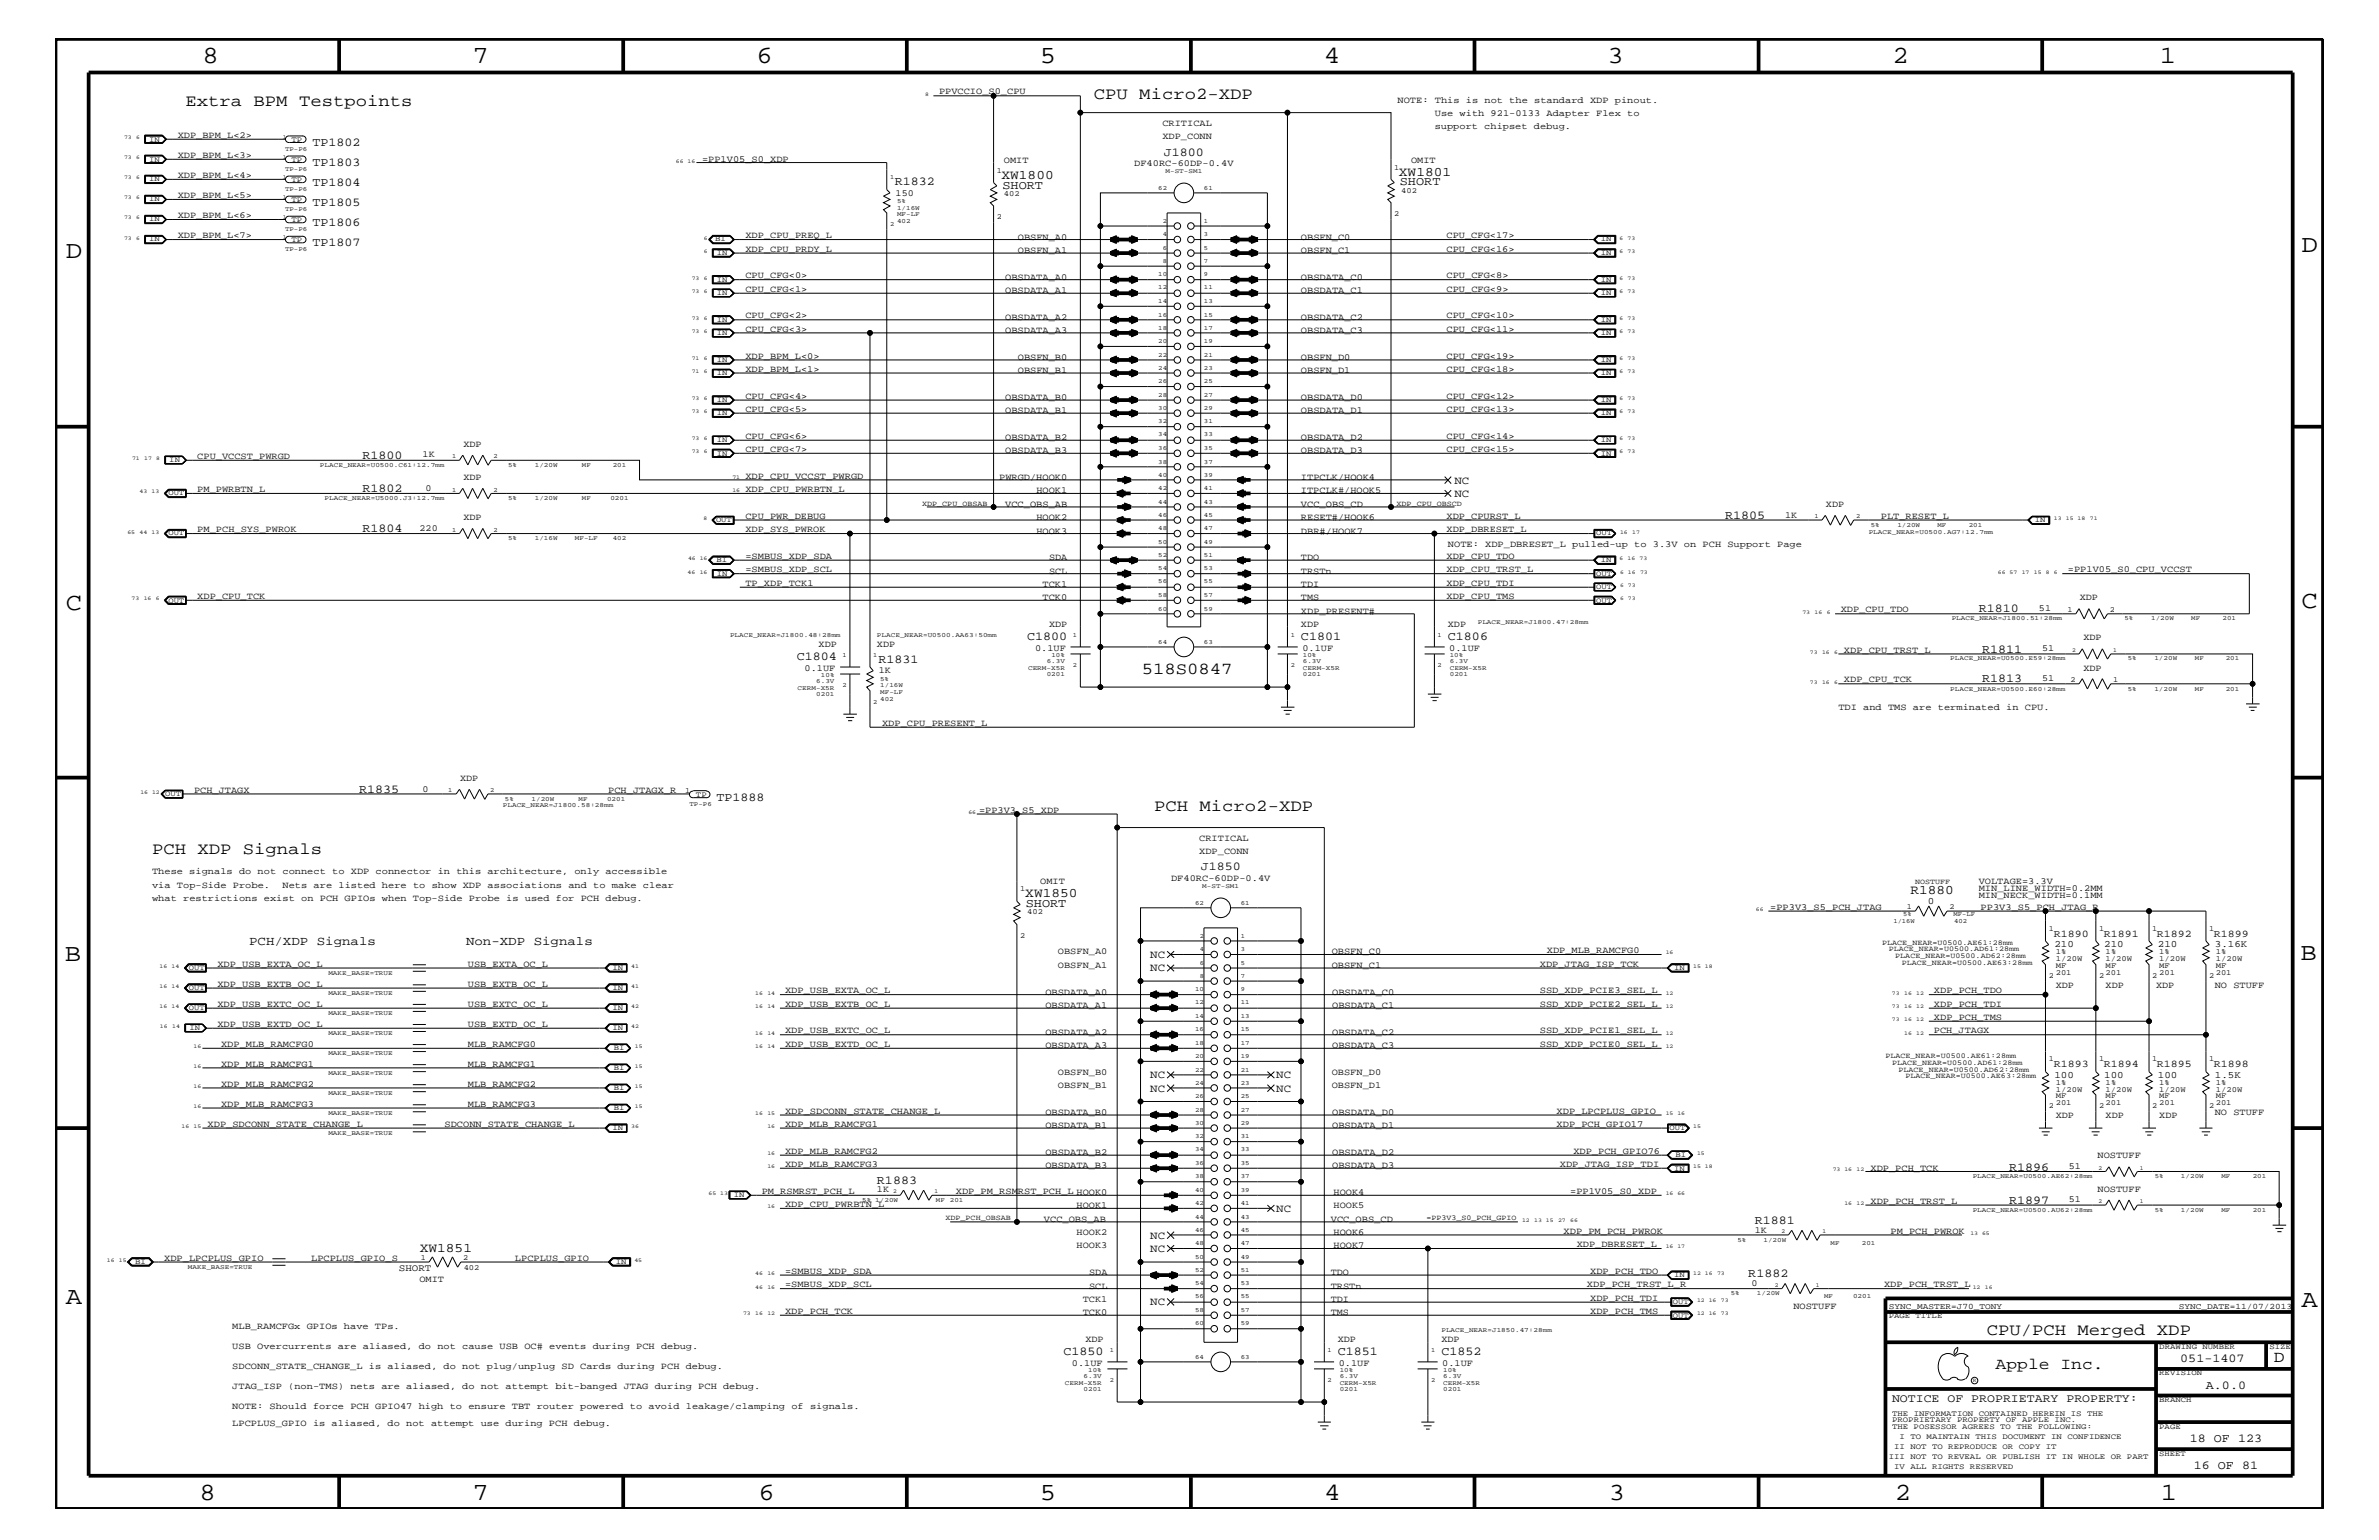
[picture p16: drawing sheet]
<svg xmlns="http://www.w3.org/2000/svg" width="432mm" height="279mm" viewBox="0 0 432 279" stroke-linecap="round" stroke-linejoin="round" font-family="sans-serif">
<defs><g id="words">
<g font-size="4.5">
<text x="36.7" y="11.5">8</text>
<text x="85.8" y="11.5">7</text>
<text x="137.3" y="11.5">6</text>
<text x="188.7" y="11.5">5</text>
<text x="240.3" y="11.5">4</text>
<text x="291.8" y="11.5">3</text>
<text x="343.5" y="11.5">2</text>
<text x="392" y="11.5">1</text>
<text x="11.9" y="46.8">D</text>
<text x="417.7" y="45.7">D</text>
<text x="11.9" y="110.6">C</text>
<text x="417.7" y="110.3">C</text>
<text x="11.8" y="174.3">B</text>
<text x="417.6" y="174.2">B</text>
<text x="11.9" y="236.7">A</text>
<text x="417.7" y="237.1">A</text>
<text x="36.2" y="272.1">8</text>
<text x="85.8" y="272.1">7</text>
<text x="137.7" y="272.1">6</text>
<text x="188.7" y="272.1">5</text>
<text x="240.4" y="272.1">4</text>
<text x="292" y="272.1">3</text>
<text x="343.9" y="272.1">2</text>
<text x="392.2" y="272.1">1</text>
</g>
<g font-size="3">
<text x="198.5" y="18">CPU Micro2-XDP</text>
<text x="33.7" y="19.2">Extra BPM Testpoints</text>
<text x="207.2" y="122.3">518S0847</text>
<text x="209.5" y="147.1">PCH Micro2-XDP</text>
<text x="27.6" y="155">PCH XDP Signals</text>
<text x="360.6" y="242.3">CPU/PCH Merged XDP</text>
<text x="362.2" y="248.4">Apple Inc.</text>
<text x="412.7" y="247.1">D</text>
</g>
<g font-size="2.4">
<text x="181.8" y="32.5">XW1800</text>
<text x="253.9" y="31.9">XW1801</text>
<text x="186.1" y="162.8">XW1850</text>
<text x="346.8" y="162.2">R1880</text>
<text x="76.2" y="227.1">XW1851</text>
</g>
<g font-size="2.3">
<text x="45.2" y="171.4">PCH/XDP Signals</text>
<text x="84.6" y="171.4">Non-XDP Signals</text>
</g>
<g font-size="2.2">
<text x="56.7" y="26.5">TP1802</text>
<text x="211.2" y="28.2">J1800</text>
<text x="56.7" y="30.2">TP1803</text>
<text x="56.7" y="33.7">TP1804</text>
<text x="162.4" y="33.6">R1832</text>
<text x="181.9" y="34.2">SHORT</text>
<text x="254.1" y="33.6">SHORT</text>
<text x="56.7" y="37.4">TP1805</text>
<text x="56.7" y="41">TP1806</text>
<text x="56.7" y="44.6">TP1807</text>
<text x="65.8" y="83.3">R1800</text>
<text x="65.8" y="89.3">R1802</text>
<text x="313.1" y="94.2">R1805</text>
<text x="65.8" y="96.5">R1804</text>
<text x="359.2" y="111.1">R1810</text>
<text x="144.6" y="119.8">C1804</text>
<text x="186.4" y="116.2">C1800</text>
<text x="236.1" y="116.2">C1801</text>
<text x="262.8" y="116.2">C1806</text>
<text x="359.7" y="118.4">R1811</text>
<text x="159.4" y="120.3">R1831</text>
<text x="359.7" y="123.8">R1813</text>
<text x="65.2" y="143.9">R1835</text>
<text x="130" y="145.3">TP1888</text>
<text x="217.9" y="157.9">J1850</text>
<text x="186.2" y="164.5">SHORT</text>
<text x="159.2" y="214.7">R1883</text>
<text x="364.7" y="212.4">R1896</text>
<text x="364.7" y="218.4">R1897</text>
<text x="318.5" y="222">R1881</text>
<text x="317.3" y="231.8">R1882</text>
<text x="193" y="245.9">C1850</text>
<text x="242.8" y="245.9">C1851</text>
<text x="261.6" y="245.9">C1852</text>
<text x="395.7" y="247.1">051-1407</text>
<text x="400.4" y="252">A.0.0</text>
<text x="397.5" y="261.6">18 OF 123</text>
<text x="398.2" y="266.6">16 OF 81</text>
</g>
<text font-size="2.1" x="343.4" y="254.4">NOTICE OF PROPRIETARY PROPERTY:</text>
<g font-size="2">
<text x="264" y="87.7">NC</text>
<text x="264" y="90.1">NC</text>
<text x="208.8" y="173.8">NC</text>
<text x="208.8" y="176.2">NC</text>
<text x="208.8" y="195.6">NC</text>
<text x="231.6" y="195.6">NC</text>
<text x="208.8" y="198.1">NC</text>
<text x="231.6" y="198.1">NC</text>
<text x="231.6" y="219.8">NC</text>
<text x="208.8" y="224.7">NC</text>
<text x="208.8" y="227.1">NC</text>
<text x="208.8" y="236.8">NC</text>
</g>
<g font-size="1.9">
<text x="372.8" y="170">R1890</text>
<text x="381.8" y="170">R1891</text>
<text x="391.5" y="170">R1892</text>
<text x="401.8" y="170">R1899</text>
<text x="372.8" y="193.7">R1893</text>
<text x="381.8" y="193.7">R1894</text>
<text x="391.5" y="193.7">R1895</text>
<text x="401.8" y="193.7">R1898</text>
</g>
<g font-size="1.8">
<text x="349.9" y="163.9">0</text>
<text x="372.9" y="171.8">210</text>
<text x="381.9" y="171.8">210</text>
<text x="391.7" y="171.8">210</text>
<text x="402" y="171.8">3.16K</text>
<text x="372.9" y="195.5">100</text>
<text x="381.9" y="195.5">100</text>
<text x="391.7" y="195.5">100</text>
<text x="402" y="195.5">1.5K</text>
<text x="72.4" y="230.7">SHORT</text>
</g>
<g font-size="1.7">
<text x="170.4" y="17.1">PPVCCIO_S0_CPU</text>
<text x="211" y="22.9">CRITICAL</text>
<text x="253.7" y="18.7">NOTE: This is not the standard XDP pinout.</text>
<text x="260.4" y="23.5">support chipset debug.</text>
<text x="260.4" y="21">Use with 921-0133 Adapter Flex to</text>
<text x="32.3" y="28.6">XDP_BPM_L&lt;3&gt;</text>
<text x="32.3" y="25">XDP_BPM_L&lt;2&gt;</text>
<text x="127.4" y="29.3">=PP1V05_S0_XDP</text>
<text x="182.2" y="29.5">OMIT</text>
<text x="211" y="25.3">XDP_CONN</text>
<text x="256.1" y="29.5">OMIT</text>
<text x="32.3" y="35.9">XDP_BPM_L&lt;5&gt;</text>
<text x="32.3" y="32.3">XDP_BPM_L&lt;4&gt;</text>
<text x="162.6" y="35.5">150</text>
<text x="205.9" y="30.2">DF40RC-60DP-0.4V</text>
<text x="32.3" y="39.6">XDP_BPM_L&lt;6&gt;</text>
<text x="32.3" y="43.2">XDP_BPM_L&lt;7&gt;</text>
<text x="135.3" y="45.7">XDP_CPU_PRDY_L</text>
<text x="135.3" y="43.2">XDP_CPU_PREQ_L</text>
<text x="184.7" y="43.5">OBSFN_A0</text>
<text x="184.7" y="45.9">OBSFN_A1</text>
<text x="236.1" y="43.5">OBSFN_C0</text>
<text x="236.1" y="45.9">OBSFN_C1</text>
<text x="262.6" y="45.7">CPU_CFG&lt;16&gt;</text>
<text x="262.6" y="43.2">CPU_CFG&lt;17&gt;</text>
<text x="135.3" y="52.9">CPU_CFG&lt;1&gt;</text>
<text x="135.3" y="50.5">CPU_CFG&lt;0&gt;</text>
<text x="182.5" y="50.7">OBSDATA_A0</text>
<text x="182.5" y="53.2">OBSDATA_A1</text>
<text x="236.1" y="50.7">OBSDATA_C0</text>
<text x="236.1" y="53.2">OBSDATA_C1</text>
<text x="262.6" y="52.9">CPU_CFG&lt;9&gt;</text>
<text x="262.6" y="50.5">CPU_CFG&lt;8&gt;</text>
<text x="135.3" y="57.8">CPU_CFG&lt;2&gt;</text>
<text x="182.5" y="58">OBSDATA_A2</text>
<text x="236.1" y="58">OBSDATA_C2</text>
<text x="262.6" y="57.8">CPU_CFG&lt;10&gt;</text>
<text x="135.3" y="60.2">CPU_CFG&lt;3&gt;</text>
<text x="135.3" y="65.1">XDP_BPM_L&lt;0&gt;</text>
<text x="182.5" y="60.4">OBSDATA_A3</text>
<text x="184.7" y="65.3">OBSFN_B0</text>
<text x="236.1" y="60.4">OBSDATA_C3</text>
<text x="236.1" y="65.3">OBSFN_D0</text>
<text x="262.6" y="60.2">CPU_CFG&lt;11&gt;</text>
<text x="262.6" y="65.1">CPU_CFG&lt;19&gt;</text>
<text x="135.3" y="67.5">XDP_BPM_L&lt;1&gt;</text>
<text x="184.7" y="67.7">OBSFN_B1</text>
<text x="236.1" y="67.7">OBSFN_D1</text>
<text x="262.6" y="67.5">CPU_CFG&lt;18&gt;</text>
<text x="135.3" y="72.3">CPU_CFG&lt;4&gt;</text>
<text x="135.3" y="74.7">CPU_CFG&lt;5&gt;</text>
<text x="182.5" y="72.6">OBSDATA_B0</text>
<text x="182.5" y="75">OBSDATA_B1</text>
<text x="236.1" y="72.6">OBSDATA_D0</text>
<text x="236.1" y="75">OBSDATA_D1</text>
<text x="262.6" y="74.7">CPU_CFG&lt;13&gt;</text>
<text x="262.6" y="72.3">CPU_CFG&lt;12&gt;</text>
<text x="35.8" y="83.3">CPU_VCCST_PWRGD</text>
<text x="76.7" y="83">1K</text>
<text x="84.1" y="81.1">XDP</text>
<text x="135.3" y="79.6">CPU_CFG&lt;6&gt;</text>
<text x="135.3" y="82">CPU_CFG&lt;7&gt;</text>
<text x="182.5" y="82.2">OBSDATA_B3</text>
<text x="182.5" y="79.9">OBSDATA_B2</text>
<text x="236.1" y="79.9">OBSDATA_D2</text>
<text x="236.1" y="82.2">OBSDATA_D3</text>
<text x="262.6" y="82">CPU_CFG&lt;15&gt;</text>
<text x="262.6" y="79.6">CPU_CFG&lt;14&gt;</text>
<text x="35.8" y="89.3">PM_PWRBTN_L</text>
<text x="77.3" y="89">0</text>
<text x="84.1" y="87.1">XDP</text>
<text x="135.3" y="89.3">XDP_CPU_PWRBTN_L</text>
<text x="135.3" y="86.9">XDP_CPU_VCCST_PWRGD</text>
<text x="181.4" y="87.1">PWRGD/HOOK0</text>
<text x="188.1" y="89.5">HOOK1</text>
<text x="236.1" y="87.1">ITPCLK/HOOK4</text>
<text x="236.1" y="89.5">ITPCLK#/HOOK5</text>
<text x="84.1" y="94.3">XDP</text>
<text x="135.3" y="94.2">CPU_PWR_DEBUG</text>
<text x="182.5" y="92">VCC_OBS_AB</text>
<text x="188.1" y="94.3">HOOK2</text>
<text x="236.1" y="94.3">RESET#/HOOK6</text>
<text x="236.1" y="92">VCC_OBS_CD</text>
<text x="262.6" y="94.2">XDP_CPURST_L</text>
<text x="324" y="93.9">1K</text>
<text x="331.4" y="92">XDP</text>
<text x="341.4" y="94.2">PLT_RESET_L</text>
<text x="35.8" y="96.5">PM_PCH_SYS_PWROK</text>
<text x="76.2" y="96.3">220</text>
<text x="135.3" y="101.4">=SMBUS_XDP_SDA</text>
<text x="135.3" y="96.5">XDP_SYS_PWROK</text>
<text x="188.1" y="96.8">HOOK3</text>
<text x="190.4" y="101.6">SDA</text>
<text x="236.1" y="96.8">DBR#/HOOK7</text>
<text x="236.1" y="101.6">TDO</text>
<text x="262.6" y="96.5">XDP_DBRESET_L</text>
<text x="262.6" y="101.4">XDP_CPU_TDO</text>
<text x="262.8" y="99.3">NOTE: XDP_DBRESET_L pulled-up to 3.3V on PCH Support Page</text>
<text x="135.3" y="103.8">=SMBUS_XDP_SCL</text>
<text x="135.3" y="106.3">TP_XDP_TCK1</text>
<text x="189.2" y="106.5">TCK1</text>
<text x="190.4" y="104.1">SCL</text>
<text x="236.1" y="104.1">TRSTn</text>
<text x="236.1" y="106.5">TDI</text>
<text x="262.6" y="106.3">XDP_CPU_TDI</text>
<text x="262.6" y="103.8">XDP_CPU_TRST_L</text>
<text x="375.3" y="103.8">=PP1V05_S0_CPU_VCCST</text>
<text x="35.8" y="108.7">XDP_CPU_TCK</text>
<text x="189.2" y="108.9">TCK0</text>
<text x="190.4" y="113.7">XDP</text>
<text x="236.1" y="111.4">XDP_PRESENT#</text>
<text x="236.1" y="108.9">TMS</text>
<text x="236.1" y="113.7">XDP</text>
<text x="262.6" y="108.7">XDP_CPU_TMS</text>
<text x="262.8" y="113.7">XDP</text>
<text x="334.1" y="111.1">XDP_CPU_TDO</text>
<text x="370.1" y="110.9">51</text>
<text x="377.5" y="108.9">XDP</text>
<text x="148.6" y="117.4">XDP</text>
<text x="159.2" y="117.4">XDP</text>
<text x="187.9" y="118.1">0.1UF</text>
<text x="236.4" y="118.1">0.1UF</text>
<text x="263.1" y="118.1">0.1UF</text>
<text x="334.7" y="118.4">XDP_CPU_TRST_L</text>
<text x="370.7" y="118.1">51</text>
<text x="378.2" y="116.2">XDP</text>
<text x="146" y="121.7">0.1UF</text>
<text x="159.5" y="122.1">1K</text>
<text x="334.7" y="123.8">XDP_CPU_TCK</text>
<text x="370.7" y="123.6">51</text>
<text x="378.2" y="121.7">XDP</text>
<text x="160.1" y="131.7">XDP_CPU_PRESENT_L</text>
<text x="333.7" y="128.9">TDI and TMS are terminated in CPU.</text>
<text x="35.2" y="143.9">PCH_JTAGX</text>
<text x="76.7" y="143.6">0</text>
<text x="83.5" y="141.7">XDP</text>
<text x="110.4" y="143.9">PCH_JTAGX_R</text>
<text x="177.7" y="147.5">=PP3V3_S5_XDP</text>
<text x="217.7" y="155">XDP_CONN</text>
<text x="217.7" y="152.6">CRITICAL</text>
<text x="27.6" y="158.6">These signals do not connect to XDP connector in this architecture, only accessible</text>
<text x="27.6" y="161.1">via Top-Side Probe.</text>
<text x="51.3" y="161.1">Nets are listed here to show XDP associations and to make clear</text>
<text x="188.8" y="160.5">OMIT</text>
<text x="212.6" y="159.9">DF40RC-60DP-0.4V</text>
<text x="359.2" y="161.7">MIN_LINE_WIDTH=0.2MM</text>
<text x="359.2" y="160.5">VOLTAGE=3.3V</text>
<text x="27.6" y="163.5">what restrictions exist on PCH GPIOs when Top-Side Probe is used for PCH debug.</text>
<text x="321.3" y="165">=PP3V3_S5_PCH_JTAG</text>
<text x="359.2" y="162.8">MIN_NECK_WIDTH=0.1MM</text>
<text x="359.5" y="165">PP3V3_S5_PCH_JTAG_R</text>
<text x="192" y="173.2">OBSFN_A0</text>
<text x="241.7" y="173.2">OBSFN_C0</text>
<text x="280.8" y="172.9">XDP_MLB_RAMCFG0</text>
<text x="39.5" y="179">XDP_USB_EXTB_OC_L</text>
<text x="39.5" y="175.4">XDP_USB_EXTA_OC_L</text>
<text x="84.9" y="175.4">USB_EXTA_OC_L</text>
<text x="84.9" y="179">USB_EXTB_OC_L</text>
<text x="192" y="175.6">OBSFN_A1</text>
<text x="241.7" y="175.6">OBSFN_C1</text>
<text x="279.5" y="175.4">XDP_JTAG_ISP_TCK</text>
<text x="373.1" y="179.3">XDP</text>
<text x="382.2" y="179.3">XDP</text>
<text x="391.3" y="179.3">XDP</text>
<text x="402" y="179.3">NO STUFF</text>
<text x="39.5" y="182.7">XDP_USB_EXTC_OC_L</text>
<text x="84.9" y="182.7">USB_EXTC_OC_L</text>
<text x="142.5" y="182.7">XDP_USB_EXTB_OC_L</text>
<text x="142.5" y="180.2">XDP_USB_EXTA_OC_L</text>
<text x="189.7" y="180.5">OBSDATA_A0</text>
<text x="189.7" y="182.9">OBSDATA_A1</text>
<text x="241.8" y="180.5">OBSDATA_C0</text>
<text x="241.8" y="182.9">OBSDATA_C1</text>
<text x="279.5" y="180.2">SSD_XDP_PCIE3_SEL_L</text>
<text x="279.5" y="182.7">SSD_XDP_PCIE2_SEL_L</text>
<text x="351" y="185">XDP_PCH_TMS</text>
<text x="351" y="182.7">XDP_PCH_TDI</text>
<text x="351" y="180.2">XDP_PCH_TDO</text>
<text x="39.5" y="186.3">XDP_USB_EXTD_OC_L</text>
<text x="40.1" y="189.9">XDP_MLB_RAMCFG0</text>
<text x="84.9" y="189.9">MLB_RAMCFG0</text>
<text x="84.9" y="186.3">USB_EXTD_OC_L</text>
<text x="142.5" y="189.9">XDP_USB_EXTD_OC_L</text>
<text x="142.5" y="187.5">XDP_USB_EXTC_OC_L</text>
<text x="189.7" y="187.7">OBSDATA_A2</text>
<text x="189.7" y="190.2">OBSDATA_A3</text>
<text x="241.8" y="187.7">OBSDATA_C2</text>
<text x="241.8" y="190.2">OBSDATA_C3</text>
<text x="279.5" y="187.5">SSD_XDP_PCIE1_SEL_L</text>
<text x="279.5" y="189.9">SSD_XDP_PCIE0_SEL_L</text>
<text x="351" y="187.5">PCH_JTAGX</text>
<text x="40.1" y="197.2">XDP_MLB_RAMCFG2</text>
<text x="40.1" y="193.6">XDP_MLB_RAMCFG1</text>
<text x="84.9" y="197.2">MLB_RAMCFG2</text>
<text x="84.9" y="193.6">MLB_RAMCFG1</text>
<text x="192" y="197.4">OBSFN_B1</text>
<text x="192" y="195">OBSFN_B0</text>
<text x="241.7" y="197.4">OBSFN_D1</text>
<text x="241.7" y="195">OBSFN_D0</text>
<text x="40.1" y="200.9">XDP_MLB_RAMCFG3</text>
<text x="84.9" y="200.9">MLB_RAMCFG3</text>
<text x="142.5" y="202">XDP_SDCONN_STATE_CHANGE_L</text>
<text x="189.7" y="202.3">OBSDATA_B0</text>
<text x="241.8" y="202.3">OBSDATA_D0</text>
<text x="282.5" y="202">XDP_LPCPLUS_GPIO</text>
<text x="373.1" y="202.9">XDP</text>
<text x="382.2" y="202.9">XDP</text>
<text x="391.9" y="202.9">XDP</text>
<text x="402" y="202.3">NO STUFF</text>
<text x="37.7" y="204.4">XDP_SDCONN_STATE_CHANGE_L</text>
<text x="80.7" y="204.4">SDCONN_STATE_CHANGE_L</text>
<text x="142.5" y="209.3">XDP_MLB_RAMCFG2</text>
<text x="142.5" y="204.4">XDP_MLB_RAMCFG1</text>
<text x="189.7" y="204.7">OBSDATA_B1</text>
<text x="189.7" y="209.6">OBSDATA_B2</text>
<text x="241.8" y="209.6">OBSDATA_D2</text>
<text x="241.8" y="204.7">OBSDATA_D1</text>
<text x="282.5" y="204.4">XDP_PCH_GPIO17</text>
<text x="285.6" y="209.3">XDP_PCH_GPIO76</text>
<text x="142.5" y="211.7">XDP_MLB_RAMCFG3</text>
<text x="189.7" y="211.9">OBSDATA_B3</text>
<text x="241.8" y="211.9">OBSDATA_D3</text>
<text x="283.1" y="211.7">XDP_JTAG_ISP_TDI</text>
<text x="339.5" y="212.4">XDP_PCH_TCK</text>
<text x="375.5" y="212.1">51</text>
<text x="380.7" y="210.2">NOSTUFF</text>
<text x="138.3" y="216.6">PM_RSMRST_PCH_L</text>
<text x="142.5" y="219">XDP_CPU_PWRBTN_L</text>
<text x="159.2" y="216.4">1K</text>
<text x="173.5" y="216.6">XDP_PM_RSMRST_PCH_L HOOK0</text>
<text x="189.5" y="221.7">VCC_OBS_AB</text>
<text x="195.4" y="219.2">HOOK1</text>
<text x="241.6" y="221.7">VCC_OBS_CD</text>
<text x="242.1" y="219.2">HOOK5</text>
<text x="242.1" y="216.9">HOOK4</text>
<text x="285" y="216.6">=PP1V05_S0_XDP</text>
<text x="339.5" y="218.4">XDP_PCH_TRST_L</text>
<text x="375.5" y="218.1">51</text>
<text x="380.7" y="216.2">NOSTUFF</text>
<text x="195.4" y="226.5">HOOK3</text>
<text x="195.4" y="224.1">HOOK2</text>
<text x="242.1" y="226.5">HOOK7</text>
<text x="242.1" y="224.1">HOOK6</text>
<text x="283.8" y="223.9">XDP_PM_PCH_PWROK</text>
<text x="286.2" y="226.3">XDP_DBRESET_L</text>
<text x="318.5" y="223.6">1K</text>
<text x="343.2" y="223.9">PM_PCH_PWROK</text>
<text x="29.8" y="228.7">XDP_LPCPLUS_GPIO</text>
<text x="56.5" y="228.7">LPCPLUS_GPIO_S</text>
<text x="76.1" y="232.6">OMIT</text>
<text x="93.5" y="228.7">LPCPLUS_GPIO</text>
<text x="142.5" y="231.1">=SMBUS_XDP_SDA</text>
<text x="142.5" y="233.5">=SMBUS_XDP_SCL</text>
<text x="197.7" y="233.8">SCL</text>
<text x="197.7" y="231.3">SDA</text>
<text x="241.6" y="231.3">TDO</text>
<text x="241.6" y="233.8">TRSTn</text>
<text x="288" y="233.5">XDP_PCH_TRST_L_R</text>
<text x="288.6" y="231.1">XDP_PCH_TDO</text>
<text x="317.9" y="233.3">0</text>
<text x="342" y="233.5">XDP_PCH_TRST_L</text>
<text x="142.5" y="238.4">XDP_PCH_TCK</text>
<text x="196.5" y="238.6">TCK0</text>
<text x="196.5" y="236.2">TCK1</text>
<text x="241.6" y="238.6">TMS</text>
<text x="241.6" y="236.2">TDI</text>
<text x="288.6" y="238.4">XDP_PCH_TMS</text>
<text x="288.6" y="236">XDP_PCH_TDI</text>
<text x="325.5" y="237.4">NOSTUFF</text>
<text x="42.2" y="244.7">USB Overcurrents are aliased, do not cause USB OC# events during PCH debug.</text>
<text x="42.2" y="241.1">MLB_RAMCFGx GPIOs have TPs.</text>
<text x="197" y="243.5">XDP</text>
<text x="242.8" y="243.5">XDP</text>
<text x="261.6" y="243.5">XDP</text>
<text x="42.2" y="252">JTAG_ISP (non-TMS) nets are aliased, do not attempt bit-banged JTAG during PCH debug.</text>
<text x="42.2" y="248.4">SDCONN_STATE_CHANGE_L is aliased, do not plug/unplug SD Cards during PCH debug.</text>
<text x="194.6" y="247.8">0.1UF</text>
<text x="243" y="247.8">0.1UF</text>
<text x="261.8" y="247.8">0.1UF</text>
<text x="42.2" y="255.6">NOTE: Should force PCH GPIO47 high to ensure TBT router powered to avoid leakage/clamping of signals.</text>
<text x="42.2" y="258.7">LPCPLUS_GPIO is aliased, do not attempt use during PCH debug.</text>
</g>
<g font-size="1.5">
<text x="342.8" y="237.4">SYNC_MASTER=J70_TONY</text>
<text x="395.5" y="237.4">SYNC_DATE=11/07/2013</text>
</g>
<g font-size="1.4">
<text x="27.1" y="25.7">IN</text>
<text x="27.1" y="29.3">IN</text>
<text x="52.9" y="25.8">TP</text>
<text x="52.9" y="29.4">TP</text>
<text x="27.1" y="32.9">IN</text>
<text x="52.9" y="33">TP</text>
<text x="180.9" y="31.4">1</text>
<text x="182.2" y="35.6">402</text>
<text x="253.1" y="30.8">1</text>
<text x="254.3" y="35">402</text>
<text x="27.1" y="36.5">IN</text>
<text x="27.1" y="40.2">IN</text>
<text x="52.9" y="36.7">TP</text>
<text x="52.9" y="40.3">TP</text>
<text x="180.9" y="39.8">2</text>
<text x="253.1" y="39.2">2</text>
<text x="27.1" y="43.8">IN</text>
<text x="52.9" y="44">TP</text>
<text x="129.8" y="43.8">BI</text>
<text x="130.1" y="46.3">IN</text>
<text x="290.6" y="43.8">IN</text>
<text x="290.6" y="46.3">IN</text>
<text x="130.1" y="51.1">IN</text>
<text x="130.1" y="53.5">IN</text>
<text x="290.6" y="53.5">IN</text>
<text x="290.6" y="51.1">IN</text>
<text x="130.1" y="58.4">IN</text>
<text x="290.6" y="58.4">IN</text>
<text x="130.1" y="60.8">IN</text>
<text x="130.1" y="65.6">IN</text>
<text x="290.6" y="60.8">IN</text>
<text x="290.6" y="65.6">IN</text>
<text x="130.1" y="68.1">IN</text>
<text x="290.6" y="68.1">IN</text>
<text x="130.1" y="72.9">IN</text>
<text x="130.1" y="75.4">IN</text>
<text x="290.6" y="72.9">IN</text>
<text x="290.6" y="75.4">IN</text>
<text x="30.7" y="83.8">IN</text>
<text x="130.1" y="80.2">IN</text>
<text x="130.1" y="82.7">IN</text>
<text x="290.6" y="80.2">IN</text>
<text x="290.6" y="82.7">IN</text>
<text x="30.6" y="89.9">OUT</text>
<text x="130" y="94.8">OUT</text>
<text x="167.4" y="91.7">XDP_CPU_OBSAB</text>
<text x="253.5" y="91.7">XDP_CPU_OBSCD</text>
<text x="369.3" y="94.8">IN</text>
<text x="30.6" y="97.1">OUT</text>
<text x="289.7" y="97.1">OUT</text>
<text x="130" y="102.1">BI</text>
<text x="130.1" y="104.4">IN</text>
<text x="289.7" y="104.4">OUT</text>
<text x="289.7" y="106.9">OUT</text>
<text x="290.6" y="102.1">IN</text>
<text x="30.6" y="109.3">OUT</text>
<text x="289.7" y="109.3">OUT</text>
<text x="375.2" y="111">1</text>
<text x="382.9" y="111">2</text>
<text x="375.8" y="123.7">2</text>
<text x="383.5" y="123.7">1</text>
<text x="124.4" y="144">1</text>
<text x="30" y="144.5">OUT</text>
<text x="126.3" y="144.6">TP</text>
<text x="185.2" y="161.7">1</text>
<text x="347.6" y="160.5">NOSTUFF</text>
<text x="186.4" y="165.9">402</text>
<text x="346.1" y="165">1</text>
<text x="353.8" y="165">2</text>
<text x="185.2" y="170.1">2</text>
<text x="341.6" y="171.4">PLACE_NEAR=U0500.AE61:28mm</text>
<text x="342.8" y="172.6">PLACE_NEAR=U0500.AD61:28mm</text>
<text x="344" y="173.8">PLACE_NEAR=U0500.AD62:28mm</text>
<text x="371.9" y="168.9">1</text>
<text x="373.1" y="173.2">1%</text>
<text x="381" y="168.9">1</text>
<text x="382.2" y="173.2">1%</text>
<text x="390.7" y="168.9">1</text>
<text x="391.9" y="173.2">1%</text>
<text x="401" y="168.9">1</text>
<text x="402.2" y="173.2">1%</text>
<text x="34.3" y="179.6">OUT</text>
<text x="34.3" y="176">OUT</text>
<text x="111.2" y="179.6">IN</text>
<text x="111.2" y="176">IN</text>
<text x="303.9" y="176">IN</text>
<text x="345.2" y="175">PLACE_NEAR=U0500.AE63:28mm</text>
<text x="371.9" y="177.4">2</text>
<text x="373.1" y="176.8">201</text>
<text x="373.1" y="174.4">1/20W</text>
<text x="373.1" y="175.6">MF</text>
<text x="381" y="177.4">2</text>
<text x="382.2" y="176.8">201</text>
<text x="382.2" y="174.4">1/20W</text>
<text x="382.2" y="175.6">MF</text>
<text x="390.7" y="177.4">2</text>
<text x="391.9" y="176.8">201</text>
<text x="391.9" y="174.4">1/20W</text>
<text x="391.9" y="175.6">MF</text>
<text x="401" y="177.4">2</text>
<text x="402.2" y="176.8">201</text>
<text x="402.2" y="174.4">1/20W</text>
<text x="402.2" y="175.6">MF</text>
<text x="34.3" y="183.2">OUT</text>
<text x="111.2" y="183.2">IN</text>
<text x="34.4" y="186.9">IN</text>
<text x="111.2" y="186.9">IN</text>
<text x="111.4" y="190.5">BI</text>
<text x="342.2" y="192">PLACE_NEAR=U0500.AE61:28mm</text>
<text x="111.4" y="194.2">BI</text>
<text x="111.4" y="197.8">BI</text>
<text x="343.4" y="193.2">PLACE_NEAR=U0500.AD61:28mm</text>
<text x="344.6" y="194.4">PLACE_NEAR=U0500.AD62:28mm</text>
<text x="345.9" y="195.6">PLACE_NEAR=U0500.AE63:28mm</text>
<text x="371.9" y="192.6">1</text>
<text x="373.1" y="196.8">1%</text>
<text x="381" y="192.6">1</text>
<text x="382.2" y="196.8">1%</text>
<text x="390.7" y="192.6">1</text>
<text x="391.9" y="196.8">1%</text>
<text x="401" y="192.6">1</text>
<text x="402.2" y="196.8">1%</text>
<text x="111.4" y="201.5">BI</text>
<text x="371.9" y="201">2</text>
<text x="373.1" y="200.4">201</text>
<text x="373.1" y="198.1">1/20W</text>
<text x="373.1" y="199.2">MF</text>
<text x="381" y="201">2</text>
<text x="382.2" y="200.4">201</text>
<text x="382.2" y="198.1">1/20W</text>
<text x="382.2" y="199.2">MF</text>
<text x="390.7" y="201">2</text>
<text x="391.9" y="200.4">201</text>
<text x="391.9" y="198.1">1/20W</text>
<text x="391.9" y="199.2">MF</text>
<text x="401" y="201">2</text>
<text x="402.2" y="200.4">201</text>
<text x="402.2" y="198.1">1/20W</text>
<text x="402.2" y="199.2">MF</text>
<text x="111.2" y="205.1">IN</text>
<text x="303" y="205.1">OUT</text>
<text x="304.1" y="209.9">BI</text>
<text x="303.9" y="212.4">IN</text>
<text x="133.2" y="217.2">IN</text>
<text x="171.6" y="221.4">XDP_PCH_OBSAB</text>
<text x="258.9" y="221.4">=PP3V3_S0_PCH_GPIO</text>
<text x="24.6" y="229.3">BI</text>
<text x="76.4" y="228.5">1</text>
<text x="84.1" y="228.5">2</text>
<text x="84.2" y="230.5">402</text>
<text x="111.8" y="229.3">IN</text>
<text x="303.9" y="231.8">IN</text>
<text x="303.6" y="236.6">OUT</text>
<text x="303.6" y="239">OUT</text>
<text x="342.8" y="239.2">PAGE TITLE</text>
<text x="391.9" y="244.7">DRAWING NUMBER</text>
<text x="411.9" y="244.7">SIZE</text>
<text x="391.9" y="249.5">REVISION</text>
<text x="343.4" y="256.8">THE INFORMATION CONTAINED HEREIN IS THE</text>
<text x="391.9" y="254.4">BRANCH</text>
<text x="343.4" y="258">PROPRIETARY PROPERTY OF APPLE INC.</text>
<text x="343.4" y="259.3">THE POSESSOR AGREES TO THE FOLLOWING:</text>
<text x="343.8" y="262.9">II NOT TO REPRODUCE OR COPY IT</text>
<text x="344.8" y="261.1">I TO MAINTAIN THIS DOCUMENT IN CONFIDENCE</text>
<text x="391.9" y="259.3">PAGE</text>
<text x="342.8" y="264.7">III NOT TO REVEAL OR PUBLISH IT IN WHOLE OR PART</text>
<text x="343.8" y="266.6">IV ALL RIGHTS RESERVED</text>
<text x="391.9" y="264.1">SHEET</text>
</g>
<g font-size="1.2">
<text x="51.7" y="27.4">TP-P6</text>
<text x="51.7" y="31">TP-P6</text>
<text x="51.7" y="34.7">TP-P6</text>
<text x="161.5" y="32.5">1</text>
<text x="210.2" y="34.4">62</text>
<text x="211.5" y="31.4">M-ST-SM1</text>
<text x="218.5" y="34.5">61</text>
<text x="51.7" y="38.2">TP-P6</text>
<text x="51.7" y="41.9">TP-P6</text>
<text x="161.5" y="41">2</text>
<text x="162.8" y="36.8">5%</text>
<text x="162.8" y="39.2">MF-LF</text>
<text x="162.8" y="40.4">402</text>
<text x="162.8" y="38">1/16W</text>
<text x="211.1" y="40.4">2</text>
<text x="218.5" y="40.4">1</text>
<text x="51.7" y="45.5">TP-P6</text>
<text x="211.1" y="47.7">8</text>
<text x="211.1" y="45.3">6</text>
<text x="211.1" y="42.9">4</text>
<text x="218.5" y="47.7">7</text>
<text x="218.5" y="45.3">5</text>
<text x="218.5" y="42.9">3</text>
<text x="210.2" y="50.2">10</text>
<text x="210.2" y="52.5">12</text>
<text x="218.5" y="52.5">11</text>
<text x="218.5" y="50.2">9</text>
<text x="210.2" y="55">14</text>
<text x="210.2" y="57.4">16</text>
<text x="210.2" y="59.8">18</text>
<text x="218.5" y="59.8">17</text>
<text x="218.5" y="57.4">15</text>
<text x="218.5" y="55">13</text>
<text x="210.2" y="62.3">20</text>
<text x="210.2" y="64.7">22</text>
<text x="218.5" y="62.3">19</text>
<text x="218.5" y="64.7">21</text>
<text x="210.2" y="67.1">24</text>
<text x="210.2" y="69.5">26</text>
<text x="210.2" y="72">28</text>
<text x="218.5" y="67.1">23</text>
<text x="218.5" y="72">27</text>
<text x="218.5" y="69.5">25</text>
<text x="210.2" y="76.8">32</text>
<text x="210.2" y="74.4">30</text>
<text x="218.5" y="74.4">29</text>
<text x="218.5" y="76.8">31</text>
<text x="82" y="83.1">1</text>
<text x="89.6" y="83.1">2</text>
<text x="210.2" y="79.2">34</text>
<text x="210.2" y="81.6">36</text>
<text x="218.5" y="81.6">35</text>
<text x="218.5" y="79.2">33</text>
<text x="58.1" y="84.8">PLACE_NEAR=U0500.C61:12.7mm</text>
<text x="82" y="89.2">1</text>
<text x="89.6" y="89.2">2</text>
<text x="92.2" y="84.7">5%</text>
<text x="97.1" y="84.7">1/20W</text>
<text x="105.6" y="84.7">MF</text>
<text x="111.2" y="84.7">201</text>
<text x="210.2" y="84.1">38</text>
<text x="210.2" y="88.9">42</text>
<text x="210.2" y="86.5">40</text>
<text x="218.5" y="88.9">41</text>
<text x="218.5" y="84.1">37</text>
<text x="218.5" y="86.5">39</text>
<text x="58.9" y="90.8">PLACE_NEAR=U5000.J3:12.7mm</text>
<text x="92.2" y="90.7">5%</text>
<text x="97.1" y="90.7">1/20W</text>
<text x="105.6" y="90.7">MF</text>
<text x="110.8" y="90.7">0201</text>
<text x="210.2" y="91.4">44</text>
<text x="210.2" y="93.8">46</text>
<text x="218.5" y="91.4">43</text>
<text x="218.5" y="93.8">45</text>
<text x="329.4" y="94">1</text>
<text x="336.9" y="94">2</text>
<text x="339.6" y="95.6">5%</text>
<text x="344.4" y="95.6">1/20W</text>
<text x="351.7" y="95.6">MF</text>
<text x="357.3" y="95.6">201</text>
<text x="82" y="96.5">1</text>
<text x="89.6" y="96.5">2</text>
<text x="92.2" y="98">5%</text>
<text x="97.1" y="98">1/16W</text>
<text x="104.4" y="98">MF-LF</text>
<text x="111.2" y="98">402</text>
<text x="210.2" y="96.2">48</text>
<text x="210.2" y="98.7">50</text>
<text x="210.2" y="101">52</text>
<text x="218.5" y="101">51</text>
<text x="218.5" y="96.2">47</text>
<text x="218.5" y="98.7">49</text>
<text x="339.2" y="96.8">PLACE_NEAR=U0500.AG7:12.7mm</text>
<text x="210.2" y="103.5">54</text>
<text x="210.2" y="105.9">56</text>
<text x="218.5" y="103.5">53</text>
<text x="218.5" y="105.9">55</text>
<text x="210.2" y="108.3">58</text>
<text x="210.2" y="110.8">60</text>
<text x="218.5" y="108.3">57</text>
<text x="218.5" y="110.8">59</text>
<text x="268.2" y="113.1">PLACE_NEAR=J1800.47:28mm</text>
<text x="354.2" y="112.6">PLACE_NEAR=J1800.51:28mm</text>
<text x="385.6" y="112.6">5%</text>
<text x="390.4" y="112.6">1/20W</text>
<text x="397.7" y="112.6">MF</text>
<text x="403.4" y="112.6">201</text>
<text x="132.5" y="115.6">PLACE_NEAR=J1800.48:28mm</text>
<text x="152.9" y="119.2">1</text>
<text x="158.5" y="119.2">1</text>
<text x="159.2" y="115.6">PLACE_NEAR=U0500.AA63:50mm</text>
<text x="190.8" y="119.2">10%</text>
<text x="194.7" y="115.6">1</text>
<text x="210.2" y="116.8">64</text>
<text x="218.5" y="116.8">63</text>
<text x="234.3" y="115.6">1</text>
<text x="236.5" y="119.2">10%</text>
<text x="260.9" y="115.6">1</text>
<text x="263.1" y="119.2">10%</text>
<text x="354" y="119.8">PLACE_NEAR=U0500.E59:28mm</text>
<text x="386.2" y="119.8">5%</text>
<text x="391" y="119.8">1/20W</text>
<text x="398.4" y="119.8">MF</text>
<text x="404" y="119.8">201</text>
<text x="144.8" y="125.2">CERM-X5R</text>
<text x="148.2" y="124">6.3V</text>
<text x="149" y="122.9">10%</text>
<text x="152.9" y="124.7">2</text>
<text x="159.8" y="123.5">5%</text>
<text x="159.8" y="125.9">MF-LF</text>
<text x="159.8" y="124.7">1/16W</text>
<text x="186.6" y="121.5">CERM-X5R</text>
<text x="190" y="122.7">0201</text>
<text x="190" y="120.3">6.3V</text>
<text x="194.7" y="121">2</text>
<text x="234.3" y="121">2</text>
<text x="236.5" y="120.3">6.3V</text>
<text x="236.5" y="122.7">0201</text>
<text x="236.5" y="121.5">CERM-X5R</text>
<text x="260.9" y="121">2</text>
<text x="263.1" y="121.5">CERM-X5R</text>
<text x="263.1" y="120.3">6.3V</text>
<text x="263.1" y="122.7">0201</text>
<text x="354" y="125.3">PLACE_NEAR=U0500.E60:28mm</text>
<text x="386.2" y="125.3">5%</text>
<text x="391" y="125.3">1/20W</text>
<text x="398.4" y="125.3">MF</text>
<text x="404" y="125.3">201</text>
<text x="148.2" y="126.4">0201</text>
<text x="158.5" y="127.7">2</text>
<text x="159.8" y="127.1">402</text>
<text x="81.4" y="143.7">1</text>
<text x="89" y="143.7">2</text>
<text x="91.3" y="146.5">PLACE_NEAR=J1800.58:28mm</text>
<text x="91.7" y="145.3">5%</text>
<text x="96.5" y="145.3">1/20W</text>
<text x="105" y="145.3">MF</text>
<text x="110.2" y="145.3">0201</text>
<text x="125.1" y="146.2">TP-P6</text>
<text x="218.2" y="161.1">M-ST-SM1</text>
<text x="216.9" y="164.1">62</text>
<text x="225.2" y="164.2">61</text>
<text x="343.7" y="167.5">1/16W</text>
<text x="345.4" y="166.2">5%</text>
<text x="354.6" y="166.2">MF-LF</text>
<text x="354.7" y="167.5">402</text>
<text x="217.8" y="172.6">4</text>
<text x="217.8" y="170.1">2</text>
<text x="225.2" y="170.1">1</text>
<text x="225.2" y="172.6">3</text>
<text x="59.6" y="176.8">MAKE_BASE=TRUE</text>
<text x="216.9" y="179.9">10</text>
<text x="217.8" y="177.4">8</text>
<text x="217.8" y="175">6</text>
<text x="225.2" y="177.4">7</text>
<text x="225.2" y="175">5</text>
<text x="225.2" y="179.9">9</text>
<text x="59.6" y="184.1">MAKE_BASE=TRUE</text>
<text x="59.6" y="180.5">MAKE_BASE=TRUE</text>
<text x="216.9" y="182.2">12</text>
<text x="216.9" y="184.7">14</text>
<text x="225.2" y="182.2">11</text>
<text x="225.2" y="184.7">13</text>
<text x="59.6" y="191.4">MAKE_BASE=TRUE</text>
<text x="59.6" y="187.7">MAKE_BASE=TRUE</text>
<text x="216.9" y="187.1">16</text>
<text x="216.9" y="192">20</text>
<text x="216.9" y="189.5">18</text>
<text x="225.2" y="192">19</text>
<text x="225.2" y="189.5">17</text>
<text x="225.2" y="187.1">15</text>
<text x="59.6" y="195">MAKE_BASE=TRUE</text>
<text x="216.9" y="194.4">22</text>
<text x="216.9" y="196.8">24</text>
<text x="225.2" y="196.8">23</text>
<text x="225.2" y="194.4">21</text>
<text x="59.6" y="198.7">MAKE_BASE=TRUE</text>
<text x="59.6" y="202.3">MAKE_BASE=TRUE</text>
<text x="216.9" y="199.2">26</text>
<text x="216.9" y="201.7">28</text>
<text x="225.2" y="201.7">27</text>
<text x="225.2" y="199.2">25</text>
<text x="59.6" y="205.9">MAKE_BASE=TRUE</text>
<text x="216.9" y="206.5">32</text>
<text x="216.9" y="204.1">30</text>
<text x="216.9" y="208.9">34</text>
<text x="225.2" y="204.1">29</text>
<text x="225.2" y="208.9">33</text>
<text x="225.2" y="206.5">31</text>
<text x="216.9" y="213.8">38</text>
<text x="216.9" y="211.4">36</text>
<text x="225.2" y="211.4">35</text>
<text x="225.2" y="213.8">37</text>
<text x="358.1" y="213.8">PLACE_NEAR=U0500.AE62:28mm</text>
<text x="391.1" y="213.8">5%</text>
<text x="395.9" y="213.8">1/20W</text>
<text x="403.2" y="213.8">MF</text>
<text x="408.9" y="213.8">201</text>
<text x="156.5" y="218">5% 1/20W</text>
<text x="169.9" y="218">MF</text>
<text x="172.4" y="218">201</text>
<text x="216.9" y="218.6">42</text>
<text x="216.9" y="221.1">44</text>
<text x="216.9" y="216.2">40</text>
<text x="225.2" y="221.1">43</text>
<text x="225.2" y="218.6">41</text>
<text x="225.2" y="216.2">39</text>
<text x="358.1" y="219.8">PLACE_NEAR=U0500.AU62:28mm</text>
<text x="391.1" y="219.8">5%</text>
<text x="395.9" y="219.8">1/20W</text>
<text x="403.2" y="219.8">MF</text>
<text x="408.9" y="219.8">201</text>
<text x="216.9" y="225.9">48</text>
<text x="216.9" y="223.5">46</text>
<text x="225.2" y="223.5">45</text>
<text x="225.2" y="225.9">47</text>
<text x="315.3" y="225.3">5%</text>
<text x="320.1" y="225.3">1/20W</text>
<text x="332.3" y="225.9">MF</text>
<text x="337.9" y="225.9">201</text>
<text x="34.1" y="230.2">MAKE_BASE=TRUE</text>
<text x="216.9" y="228.4">50</text>
<text x="216.9" y="230.7">52</text>
<text x="216.9" y="233.2">54</text>
<text x="225.2" y="233.2">53</text>
<text x="225.2" y="230.7">51</text>
<text x="225.2" y="228.4">49</text>
<text x="216.9" y="238">58</text>
<text x="216.9" y="235.6">56</text>
<text x="225.2" y="238">57</text>
<text x="225.2" y="235.6">55</text>
<text x="314.2" y="235">5%</text>
<text x="318.9" y="235">1/20W</text>
<text x="331.1" y="235.6">MF</text>
<text x="336.3" y="235.6">0201</text>
<text x="201.4" y="245.3">1</text>
<text x="216.9" y="240.5">60</text>
<text x="225.2" y="240.5">59</text>
<text x="241" y="245.3">1</text>
<text x="259.8" y="245.3">1</text>
<text x="261.6" y="241.7">PLACE_NEAR=J1850.47:28mm</text>
<text x="193.3" y="251.2">CERM-X5R</text>
<text x="196.7" y="250">6.3V</text>
<text x="197.5" y="248.9">10%</text>
<text x="201.4" y="250.7">2</text>
<text x="216.9" y="246.5">64</text>
<text x="225.2" y="246.5">63</text>
<text x="241" y="250.7">2</text>
<text x="243.2" y="248.9">10%</text>
<text x="243.2" y="251.2">CERM-X5R</text>
<text x="243.2" y="250">6.3V</text>
<text x="259.8" y="250.7">2</text>
<text x="262" y="250">6.3V</text>
<text x="262" y="248.9">10%</text>
<text x="262" y="251.2">CERM-X5R</text>
<text x="196.7" y="252.4">0201</text>
<text x="243.2" y="252.4">0201</text>
<text x="262" y="252.4">0201</text>
</g>
<g font-size="1.1">
<text x="51.3" y="25.2">1</text>
<text x="51.3" y="28.8">1</text>
<text x="51.3" y="32.5">1</text>
<text x="51.3" y="36.1">1</text>
<text x="51.3" y="39.7">1</text>
<text x="51.3" y="43.4">1</text>
<text x="376.1" y="118.2">2</text>
<text x="383.5" y="118.2">1</text>
<text x="380.9" y="212.2">2</text>
<text x="388.4" y="212.2">1</text>
<text x="162.1" y="216.4">2</text>
<text x="169.6" y="216.4">1</text>
<text x="380.9" y="218.3">2</text>
<text x="388.4" y="218.3">1</text>
<text x="323.3" y="223.7">2</text>
<text x="330.8" y="223.7">1</text>
<text x="322.2" y="233.5">2</text>
<text x="329.6" y="233.5">1</text>
</g>
<g font-size="1">
<text x="167.9" y="17.4">8</text>
<text x="22.5" y="25.3">73</text>
<text x="22.5" y="28.9">73</text>
<text x="24.7" y="25.3">6</text>
<text x="24.7" y="28.9">6</text>
<text x="122.7" y="29.5">66 16</text>
<text x="22.5" y="32.5">73</text>
<text x="24.7" y="32.5">6</text>
<text x="22.5" y="36.2">73</text>
<text x="22.5" y="39.8">73</text>
<text x="24.7" y="36.2">6</text>
<text x="24.7" y="39.8">6</text>
<text x="22.5" y="43.5">73</text>
<text x="24.7" y="43.5">6</text>
<text x="127.8" y="43.5">6</text>
<text x="127.8" y="45.9">6</text>
<text x="294" y="43.5">6</text>
<text x="294" y="45.9">6</text>
<text x="295.4" y="43.5">73</text>
<text x="295.4" y="45.9">73</text>
<text x="125.6" y="50.7">73</text>
<text x="125.6" y="53.2">73</text>
<text x="127.8" y="50.7">6</text>
<text x="127.8" y="53.2">6</text>
<text x="294" y="53.2">6</text>
<text x="294" y="50.7">6</text>
<text x="295.4" y="53.2">73</text>
<text x="295.4" y="50.7">73</text>
<text x="125.6" y="58">73</text>
<text x="127.8" y="58">6</text>
<text x="294" y="58">6</text>
<text x="295.4" y="58">73</text>
<text x="125.6" y="60.4">73</text>
<text x="125.6" y="65.3">71</text>
<text x="127.8" y="60.4">6</text>
<text x="127.8" y="65.3">6</text>
<text x="294" y="60.4">6</text>
<text x="294" y="65.3">6</text>
<text x="295.4" y="60.4">73</text>
<text x="295.4" y="65.3">73</text>
<text x="125.6" y="67.7">71</text>
<text x="127.8" y="67.7">6</text>
<text x="294" y="67.7">6</text>
<text x="295.4" y="67.7">73</text>
<text x="125.6" y="72.6">73</text>
<text x="125.6" y="75">73</text>
<text x="127.8" y="72.6">6</text>
<text x="127.8" y="75">6</text>
<text x="294" y="72.6">6</text>
<text x="294" y="75">6</text>
<text x="295.4" y="72.6">73</text>
<text x="295.4" y="75">73</text>
<text x="24" y="83.5">71</text>
<text x="26.2" y="83.5">17</text>
<text x="28.4" y="83.5">8</text>
<text x="125.6" y="79.9">73</text>
<text x="125.6" y="82.2">73</text>
<text x="127.8" y="79.9">6</text>
<text x="127.8" y="82.2">6</text>
<text x="294" y="79.9">6</text>
<text x="294" y="82.2">6</text>
<text x="295.4" y="79.9">73</text>
<text x="295.4" y="82.2">73</text>
<text x="25.3" y="89.5">43</text>
<text x="27.5" y="89.5">13</text>
<text x="132.9" y="89.3">16</text>
<text x="132.9" y="86.9">71</text>
<text x="127.7" y="94.3">8</text>
<text x="372.8" y="94.3">13</text>
<text x="375" y="94.3">15 18</text>
<text x="379.3" y="94.3">71</text>
<text x="23.1" y="96.8">65</text>
<text x="25.3" y="96.8">44</text>
<text x="27.5" y="96.8">13</text>
<text x="124.9" y="101.6">46 16</text>
<text x="294" y="101.6">6</text>
<text x="294" y="96.8">16</text>
<text x="295.4" y="101.6">16</text>
<text x="296.2" y="96.8">17</text>
<text x="297.6" y="101.6">73</text>
<text x="124.8" y="104.1">46</text>
<text x="127" y="104.1">16</text>
<text x="294" y="104.1">6</text>
<text x="294" y="106.5">6</text>
<text x="295.5" y="104.1">16</text>
<text x="295.5" y="106.5">73</text>
<text x="297.7" y="104.1">73</text>
<text x="362.6" y="104.1">66 57</text>
<text x="366.9" y="104.1">17</text>
<text x="369.1" y="104.1">15</text>
<text x="371.3" y="104.1">8</text>
<text x="372.8" y="104.1">6</text>
<text x="23.9" y="108.9">73</text>
<text x="26.1" y="108.9">16</text>
<text x="28.3" y="108.9">6</text>
<text x="294" y="108.9">6</text>
<text x="295.5" y="108.9">73</text>
<text x="327.2" y="111.4">73</text>
<text x="329.4" y="111.4">16</text>
<text x="331.6" y="111.4">6</text>
<text x="328.5" y="118.6">73</text>
<text x="330.7" y="118.6">16</text>
<text x="332.9" y="118.6">6</text>
<text x="328.5" y="124.1">73</text>
<text x="330.7" y="124.1">16</text>
<text x="332.9" y="124.1">6</text>
<text x="25.5" y="144">16 12</text>
<text x="175.8" y="147.7">66</text>
<text x="318.7" y="165.3">66</text>
<text x="302.3" y="173.2">16</text>
<text x="29" y="179.3">16</text>
<text x="29" y="175.6">16</text>
<text x="31.2" y="179.3">14</text>
<text x="31.2" y="175.6">14</text>
<text x="114.6" y="179.3">41</text>
<text x="114.6" y="175.6">41</text>
<text x="307.3" y="175.6">15 18</text>
<text x="29" y="182.9">16</text>
<text x="31.2" y="182.9">14</text>
<text x="114.6" y="182.9">42</text>
<text x="137.1" y="182.9">16</text>
<text x="137.1" y="180.5">16</text>
<text x="139.3" y="182.9">14</text>
<text x="139.3" y="180.5">14</text>
<text x="302.3" y="180.5">12</text>
<text x="302.3" y="182.9">12</text>
<text x="343.4" y="185.3">73</text>
<text x="343.4" y="180.5">73</text>
<text x="343.4" y="182.9">73</text>
<text x="345.6" y="185.3">16</text>
<text x="345.6" y="180.5">16</text>
<text x="345.6" y="182.9">16</text>
<text x="347.8" y="185.3">12</text>
<text x="347.8" y="182.9">12</text>
<text x="347.8" y="180.5">12</text>
<text x="29" y="186.5">16</text>
<text x="31.2" y="186.5">14</text>
<text x="35.1" y="190.2">16</text>
<text x="114.6" y="186.5">42</text>
<text x="115.2" y="190.2">15</text>
<text x="137.1" y="190.2">16</text>
<text x="137.1" y="187.7">16</text>
<text x="139.3" y="190.2">14</text>
<text x="139.3" y="187.7">14</text>
<text x="302.3" y="187.7">12</text>
<text x="302.3" y="190.2">12</text>
<text x="345.6" y="187.7">16</text>
<text x="347.8" y="187.7">12</text>
<text x="35.1" y="197.4">16</text>
<text x="35.1" y="193.7">16</text>
<text x="115.2" y="193.7">15</text>
<text x="115.2" y="197.4">15</text>
<text x="35.1" y="201">16</text>
<text x="115.2" y="201">15</text>
<text x="137.1" y="202.3">16</text>
<text x="139.3" y="202.3">15</text>
<text x="302.3" y="202.3">15 16</text>
<text x="32.9" y="204.7">16</text>
<text x="35.1" y="204.7">15</text>
<text x="114.6" y="204.7">36</text>
<text x="139.3" y="209.6">16</text>
<text x="139.3" y="204.7">16</text>
<text x="307.3" y="204.7">15</text>
<text x="308" y="209.6">15</text>
<text x="139.3" y="211.9">16</text>
<text x="307.3" y="211.9">15 18</text>
<text x="332.7" y="212.5">73 16</text>
<text x="337" y="212.5">12</text>
<text x="128.6" y="216.9">65 13</text>
<text x="139.3" y="219.2">16</text>
<text x="276.3" y="221.7">12</text>
<text x="278.5" y="221.7">13 15</text>
<text x="282.8" y="221.7">27</text>
<text x="285" y="221.7">66</text>
<text x="302.3" y="216.9">16 66</text>
<text x="334.8" y="218.6">16</text>
<text x="337" y="218.6">12</text>
<text x="302.3" y="226.5">16 17</text>
<text x="357.6" y="224.1">13 65</text>
<text x="19.4" y="229">16</text>
<text x="21.6" y="229">15</text>
<text x="115.1" y="229">45</text>
<text x="137.1" y="231.3">46</text>
<text x="137.1" y="233.8">46</text>
<text x="139.3" y="231.3">16</text>
<text x="139.3" y="233.8">16</text>
<text x="307.3" y="231.3">12 16</text>
<text x="311.7" y="231.3">73</text>
<text x="358.1" y="233.8">12</text>
<text x="360.3" y="233.8">16</text>
<text x="134.9" y="238.6">73</text>
<text x="137.1" y="238.6">16</text>
<text x="139.3" y="238.6">12</text>
<text x="308" y="236.2">12 16</text>
<text x="308" y="238.6">12 16</text>
<text x="312.3" y="236.2">73</text>
<text x="312.3" y="238.6">73</text>
<text x="358.1" y="250.7">R</text>
</g>
</g></defs>
<g fill="none" stroke="#000" stroke-width=".18">
<path d="M169.4 17.4h10.9v15.7l.6 .6-1.2 .7 1.2 .6-1.2 .6 1.2 .6-1.2 .6 .6 .6v54.6M180.3 17.4h15.8v100M26.2 24.5h3.3l.7 .8-.7 .7h-3.3zM26.2 28.1h3.3l.7 .8-.7 .8h-3.3zM26.2 31.8h3.3l.7 .7-.7 .8h-3.3zM26.2 35.4h3.3l.7 .8-.7 .7h-3.3zM26.2 39.1h3.3l.7 .7-.7 .8h-3.3zM26.3 24.7h3.2M26.3 31.9h3.2l.6 .6-.6 .7h-3.2zM26.3 35.5h3.2l.6 .7-.6 .7h-3.2zM26.3 39.1h3.2l.6 .7-.6 .7h-3.2zM26.4 24.7v1.2h3.1l.6-.6"/>
<path d="M26.4 28.3h3.1l.6 .6-.6 .6h-3.1zM26.4 31.9h3.1l.6 .6-.6 .6h-3.1zM26.4 35.6h3.1l.6 .6-.6 .6h-3.1zM26.4 39.2h3.1l.6 .6-.6 .6h-3.1zM29.5 24.7l.6 .6M30.1 25.3h21.7M30.1 28.9h21.7M30.1 32.5h21.7M30.1 36.2h21.7M30.1 39.8h21.7M30.1 25.3l-.6 .6h-3.2M30.1 25.3l-.6 .7"/>
<path d="M30.1 25.3l-.6-.7h-3.2v1.4M30.1 28.9l-.6-.7h-3.2v1.5M30.1 28.9l-.6 .7h-3.2M30.1 28.9l-.6 .8M54.9 24.7h-2.4a.6 .6 0 0 0-.7 .6 .6 .6 0 0 0 .7 .6l2.4-.1a.59 .59 0 0 0 .6-.5 .59 .59 0 0 0-.6-.6M54.9 28.3h-2.4a.6 .6 0 0 0-.7 .6 .6 .6 0 0 0 .7 .6h2.4a.59 .59 0 0 0 .6-.6 .59 .59 0 0 0-.6-.6M54.9 31.9l-2.4 .1a.6 .6 0 0 0-.7 .5 .6 .6 0 0 0 .7 .6h2.4a.59 .59 0 0 0 .6-.6 .59 .59 0 0 0-.6-.5M54.9 35.6h-2.4a.6 .6 0 0 0-.7 .6 .6 .6 0 0 0 .7 .6h2.4a.59 .59 0 0 0 .6-.6 .59 .59 0 0 0-.6-.6M54.9 39.2h-2.4a.6 .6 0 0 0-.7 .6 .6 .6 0 0 0 .7 .6h2.4a.59 .59 0 0 0 .6-.6 .59 .59 0 0 0-.6-.6M126.4 29.5h34.6v4.9l.5 .6-1.1 .6 1.1 .6-1.1 .6 1.1 .6-1.1 .6 .6 .6v55.7M196.1 20.4h37.6v97M211.8 38.6h6.1v75.1h-6.1z"/>
<path d="M213.1 35h-13.4v6h13.4M216.7 35h13.3v89.7M233.7 20.4h18.8v12.1l.6 .6-1.2 .6 1.2 .7-1.2 .6 1.2 .6-1.2 .6 .6 .6v55.2h11.5M26.2 42.7h3.3l.7 .8-.7 .7h-3.3zM26.3 42.8h3.2l.6 .7-.6 .6h-3.2zM26.4 42.9h3.1l.6 .6-.6 .6h-3.1zM30.1 43.5h21.7M54.9 42.9h-2.4a.6 .6 0 0 0-.7 .6 .6 .6 0 0 0 .7 .6h2.4a.59 .59 0 0 0 .6-.6 .59 .59 0 0 0-.6-.6M128.9 43.5l.6-.6h3l.6 .6-.6 .6h-3zM129.3 45.2h3.2l.8 .7-.8 .8h-3.2zM129.3 50h3.2l.8 .7-.8 .8h-3.2zM129.3 52.4h3.2l.8 .8-.8 .7h-3.2z"/>
<path d="M129.3 57.3h3.2l.8 .7-.8 .8h-3.2zM129.3 59.7h3.2l.8 .7-.8 .8h-3.2zM129.4 42.7h3.1l.8 .8-.8 .7h-3.1l-.8-.7zM129.4 45.2v1.4h3.1l.8-.7M129.4 52.4v1.5M129.4 59.7v1.5M129.4 46.5h3.1M129.4 45.2h3.1l.7 .7-.7 .6M129.4 53.8h3.1M129.4 52.5h3.1M129.4 59.8h3.1M129.5 50.2h3l.6 .5-.6 .6h-3z"/>
<path d="M129.5 52.5v1.3M129.5 57.4h3l.6 .6-.6 .6h-3zM129.5 59.8v1.3M132.5 42.8h-3l-.7 .7 .7 .6h3M132.5 42.8h-3.1l-.7 .7 .7 .6h3.1M132.5 42.8l.8 .7-.8 .6M132.5 42.8l.7 .7-.7 .6M132.5 50.1h-3.1v1.3h3.1M132.5 57.3h-3.1v1.4h3.1M132.5 50.1l.7 .6-.7 .7M132.5 50.1l.8 .6M132.5 52.5l.7 .7-.7 .6"/>
<path d="M132.5 52.5l.6 .7M132.5 59.8l.7 .6-.7 .7M132.5 59.8l.6 .6M132.5 57.3l.7 .7-.7 .7M132.5 57.3l.8 .7M133.1 58h80M133.1 50.7h80M133.1 53.2h80M133.1 43.5h80M133.1 45.9h80M133.1 45.9l-.6-.6h-3v1.2M133.1 45.9l-.6 .6"/>
<path d="M133.1 53.2l-.6 .6M133.3 50.7l-.8 .7M133.3 58l-.8 .7M199.7 48.3h13.4M199.7 41v14.6M213.1 55.6h-13.4v7.3h13.4M216.7 58h72.8M216.7 50.7h72.8M216.7 55.6h13.3M216.7 48.3h13.3M216.7 41h13.3M216.7 53.2h72.8"/>
<path d="M216.7 43.5h72.8M216.7 45.9h72.8M289.2 58l.8-.7h3.3v1.5h-3.3zM289.3 50.7l.7-.6h3.2v1.3h-3.2zM289.3 58l.7-.7h3.2v1.4h-3.2zM289.4 45.9l.7-.7h3v1.3h-3zM290 42.7h3.3v1.5h-3.3l-.8-.7zM290 45.2h3.3v1.5h-3.3l-.8-.8zM290 50h3.3v1.5h-3.3l-.8-.8zM290 52.4h3.3v1.5h-3.3M290 59.7h3.3v1.5h-3.3M290 42.8h3.2v1.3h-3.2l-.7-.6z"/>
<path d="M290 45.2l-.7 .7 .7 .7h3.2v-1.4M290 52.4l-.8 .8 .8 .7M290 52.4l-.7 .8 .7 .7M290 59.7l-.8 .7 .8 .8M290 59.7l-.7 .7 .7 .8M290.1 52.5l-.6 .7 .6 .6M290.1 59.8l-.6 .6 .6 .7M290.1 42.8l-.7 .7 .7 .6M290.1 52.5h3v1.3h-3M290.1 59.8h3v1.3h-3M290.1 52.5l-.7 .7 .7 .6M290.1 50.1l-.7 .6 .7 .7"/>
<path d="M290.1 59.8l-.7 .6 .7 .7M290.1 57.3l-.7 .7 .7 .7M293.1 42.9h-3l-.6 .6 .6 .6h3M293.1 45.3h-3l-.6 .6 .6 .6M293.1 50.2h-3l-.6 .5 .6 .6h3M293.1 57.4h-3l-.6 .6 .6 .6h3M293.1 42.8v1.3M293.1 50.1v1.3M293.1 57.3v1.4M293.2 52.4v1.5M293.2 59.7v1.5M129.3 64.5h3.2l.8 .8-.8 .8h-3.2z"/>
<path d="M129.3 67h3.2l.8 .7-.8 .7h-3.2zM129.3 71.8h3.2l.8 .8-.8 .7h-3.2zM129.3 74.2h3.2l.8 .8-.8 .7h-3.2zM129.3 79.1h3.2l.8 .8-.8 .6h-3.2zM129.4 64.5v1.5h3.1M129.4 67v1.4M129.4 71.8v1.5h3.1l.8-.7M129.4 79.1v1.4M129.4 61.1h3.1M129.4 68.4h3.1M129.4 67.1h3.1M129.4 64.6h3.1l.7 .7-.7 .7"/>
<path d="M129.4 73.2h3.1M129.4 71.9h3.1l.7 .7-.7 .6M129.4 74.4h3.1M129.4 79.2h3.1M129.5 64.7h3l.6 .6-.6 .6h-3zM129.5 67.1v1.3M129.5 74.4v1.2h3l.6-.6M129.5 79.2v1.3M132.5 74.4l.7 .6-.7 .6h-3.1M132.5 67.1l.7 .6-.7 .7M132.5 67.1l.6 .6M132.5 74.4l.6 .6"/>
<path d="M132.5 79.2l.7 .7-.7 .6M132.5 79.2l.6 .7M133.1 65.3h80M133.1 67.7h80M133.1 79.9h80M133.1 75h80M133.1 72.6h80M133.1 60.4h80M133.1 72.6l-.6-.6h-3v1.2M133.1 60.4l-.6 .7M133.1 67.7l-.6 .7M133.1 72.6l-.6 .6"/>
<path d="M133.1 79.9l-.6 .6M133.3 75l-.8-.7h-3.1v1.4M133.3 65.3l-.8 .7M157.9 60.4v60.6l.6 .7-1.2 .6 1.2 .6-1.2 .6 1.2 .6-1.2 .6 .6 .6v6.6h98.8v-20.5h-40M199.7 77.4h13.4M199.7 70.1h13.4M199.7 62.9v48.5M216.7 62.9h13.3M216.7 65.3h72.8M216.7 67.7h72.8M216.7 79.9h72.8M216.7 75h72.8"/>
<path d="M216.7 77.4h13.3M216.7 72.6h72.8M216.7 70.1h13.3M216.7 60.4h72.8M289.2 75l.8-.8h3.3v1.5h-3.3zM289.4 75l.7-.6h3v1.2h-3zM290 64.5h3.3v1.6h-3.3l-.8-.8zM290 67h3.3v1.4h-3.3M290 71.8h3.3v1.5h-3.3l-.8-.7zM290 79.1h3.3v1.4h-3.3M290 64.5l-.7 .8 .7 .7h3.2v-1.5M290 71.8l-.7 .8 .7 .7h3.2v-1.5"/>
<path d="M290 75.7l-.7-.7 .7-.7h3.2v1.4M290 67l-.8 .7 .8 .7M290 67l-.7 .7 .7 .7M290 79.1l-.8 .8 .8 .6M290 79.1l-.7 .8 .7 .6M290.1 67.1l-.6 .6 .6 .7M290.1 74.4l-.6 .6 .6 .6h3M290.1 79.2l-.6 .7 .6 .6M290.1 66l-.7-.7 .7-.7h3v1.4M290.1 67.1h3v1.3h-3M290.1 71.9h3v1.3h-3l-.7-.6zM290.1 79.2h3v1.3h-3"/>
<path d="M290.1 67.1l-.7 .6 .7 .7M290.1 79.2l-.7 .7 .7 .6M293.1 64.7h-3l-.6 .6 .6 .6h3M293.1 72h-3l-.6 .6 .6 .6M293.2 67v1.4M293.2 79.1v1.4M30 84.1h3.1M30 82.7v1.5M30 82.8h3.1M30.1 82.8v1.3M30.6 88.8h3.2v1.5h-3.2l-.8-.8zM30.6 96h3.2v1.6h-3.2l-.8-.8z"/>
<path d="M30.6 88.8l-.6 .7 .6 .7M30.6 96.1l-.6 .7 .6 .7M33.1 82.7h-3.2v1.5h3.2M33.1 82.7l.8 .8-.8 .7M33.1 82.7l.7 .8M33.1 82.8l.7 .7M33.1 82.8l.6 .7M33.7 83.5l-.6 .6M33.7 88.9h-3.1l-.5 .6 .5 .6h3.1M33.7 96.2h-3.1l-.5 .6 .5 .6h3.1M33.7 96.8h49.7l.6-.9 .9 1.8 .9-1.8 .9 1.8 .9-1.8 1 1.8 .6-.9h65.1M33.7 89.5h49.7l.6-.9 .9 1.9 .9-1.9 .9 1.9 .9-1.9 1 1.9"/>
<path d="M33.7 83.5h49.7l.6-.9 .9 1.8 .9-1.8 .9 1.8 .9-1.8 1 1.8M33.7 88.8v1.4M33.7 96.1v1.4M33.8 83.5l-.7 .6M33.8 83.5l-.7 .7M33.8 88.8h-3.2l-.7 .7 .7 .7h3.2M33.8 96.1h-3.2l-.7 .7 .7 .7h3.2M88.6 84.4l.6-.9h26.9v3.6h97M129.3 81.5h3.2l.8 .7-.8 .8h-3.2zM129.4 80.5h3.1M129.5 81.6h3l.6 .6-.6 .6h-3zM130 93.7h3.3v1.4h-3.3"/>
<path d="M130 93.7l-.8 .6 .8 .8M130 93.7l-.7 .6 .7 .8M130 93.8l-.5 .5 .5 .7M130 93.8h3.1v1.2h-3.1M130 93.8l-.6 .5 .6 .7M132.5 81.6h-3.1v1.4M132.5 81.6l.7 .6-.7 .7h-3.1M132.5 81.6l.8 .6M133.1 94.3h80M133.1 82.2h80M133.2 93.7v1.4M168.2 92h44.9"/>
<path d="M199.7 84.7h13.4M199.7 99.3h13.4M213.1 96.8h-58.8v24.2M213.1 89.5h-123.9l-.6 1M216.7 84.7h13.3M216.7 99.3h13.3M216.7 94.3h114l.6-.8 .9 1.8 .9-1.8 .9 1.8 .9-1.8 1 1.8M216.7 96.8h72.8M216.7 92h35.8M216.7 87.1h46.1M216.7 89.5h46.1M216.7 82.2h72.8"/>
<path d="M260.4 96.8v20.6M262.2 86.5l1.2 1.2M262.2 88.9l1.2 1.2M263.4 86.5l-1.2 1.2M263.4 88.9l-1.2 1.2M289.3 96h3.2l.8 .8-.8 .8h-3.2zM289.5 96.2h3l.6 .6-.6 .6h-3zM290 81.5h3.3v1.5h-3.3l-.8-.8zM290 83l-.7-.8 .7-.6h3.2v1.4M290.1 81.6l-.7 .6 .7 .7h3v-1.3M292.5 96.1h-3.1v1.4h3.1M292.5 96.1l.8 .7"/>
<path d="M292.5 96.1l.7 .7-.7 .7M293.1 81.6h-3l-.6 .6 .6 .6h3M293.3 96.8l-.8 .7M368.2 94.3l.6-.5h3.1v1.2h-3.1zM368.3 94.3h-31.8l-.6 1.1M368.8 93.7l-.8 .6 .8 .8M368.8 93.7h3.2v1.4h-3.2M368.8 93.7l-.7 .6 .7 .8M368.9 93.8l-.6 .5 .6 .7M371.9 93.8v1.2M30.6 108.1h3.2v1.6h-3.2l-.8-.8zM30.6 108.2l-.6 .7 .6 .7h3.1v-1.4"/>
<path d="M33.7 108.3h-3.1l-.5 .6 .5 .6h3.1M33.7 108.9h179.4M33.8 108.2h-3.2l-.7 .7 .7 .8M128.8 101.6l.7-.6h3l.7 .6-.7 .7h-3zM129.3 103.3h3.2l.8 .8-.8 .7h-3.2zM129.5 101h3l.6 .6h80M129.5 101l-.6 .6 .6 .6h3l.6-.6M129.5 103.5h3l.6 .6-.6 .6h-3zM132.5 103.4l.7 .7-.7 .7M132.5 103.4h-3.1v1.4h3.1M132.5 103.4l.8 .7M133.1 104.1h80"/>
<path d="M133.3 101.6l-.8-.6h-3.1l-.7 .6 .7 .8M133.3 101.6l-.8 .8h-3.1M133.3 101.6l-.8-.7h-3.1l-.8 .7 .8 .8M133.3 104.1l-.8 .7M134.3 106.5h78.8M194.3 117.4h3.7M194.3 118.6h3.7M196.1 118.6v6.1h37.6M213.1 117.4h-13.4v7.3M213.1 111.4h-13.4v6M216.7 106.5h72.8M216.7 108.9h72.8"/>
<path d="M216.7 104.1h72.8M216.7 101.6h72.8M216.7 117.4h13.3M231.9 117.4h3.6M231.9 118.6h3.6M233.7 118.6v9.7M258.6 117.4h3.6M258.6 118.6h3.6M260.4 118.6v7.3M289.3 103.3h3.2l.8 .8-.8 .7h-3.2zM289.3 108.1h3.2l.8 .8-.8 .8h-3.2zM289.3 105.8h3.2l.8 .7-.8 .7h-3.2z"/>
<path d="M289.4 101.6l.7-.6h3v1.3h-3zM289.4 105.8v1.4M289.4 107.1h3.1M289.4 105.9h3.1M289.5 103.5h3l.6 .6-.6 .6h-3zM289.5 108.3h3l.6 .6-.6 .6h-3zM289.5 105.9v1.2M290 100.9h3.3v1.5h-3.3l-.8-.8zM290 102.4l-.7-.8 .7-.6h3.2v1.4M290.1 101l-.6 .6 .6 .6h3M292.5 103.4h-3.1v1.4h3.1M292.5 108.2l.7 .7-.7 .7h-3.1"/>
<path d="M292.5 108.2h-3.1v1.5M292.5 103.4l.8 .7M292.5 103.4l.7 .7-.7 .7M292.5 105.9l.7 .6-.7 .6M292.5 105.9l.6 .6-.6 .6M292.5 108.2l.8 .7M293.3 104.1l-.8 .7M333.7 118.6h43.7l.6-.9 .9 1.9 .9-1.9 .9 1.9 .9-1.9 .9 1.9 .6-1h25.8v5.5M374.3 104.1h34v7.3h-25.8l-.6 .9-.9-1.9-.9 1.9-1-1.9-.8 1.9-.9-1.9-.6 1h-43.7M152.5 122.3h3.6M152.5 121h3.6M153.1 129.6h2.4"/>
<path d="M153.6 130.2h1.4M153.9 130.8h.8M154.3 122.3v7.3M232.5 128.3h2.5M233 128.9h1.4M233.3 129.6h.8M259.2 125.9h2.4M259.7 126.5h1.4M260 127.1h.8M333.7 124.1h43.7l.6-1 .9 1.9 .9-1.9 .9 1.9 .9-1.9 .9 1.9M382.5 125.1l.6-1h25.8v3.6M407.7 127.7h2.4"/>
<path d="M408.2 128.3h1.4M408.5 128.9h.7M30 143.4l-.8 .6 .8 .8M30 143.5h3.1v1.2h-3.1l-.6-.7zM30 143.4h3.2v1.4h-3.2M30 143.4l-.7 .6 .7 .8M30.1 143.5l-.6 .5 .6 .7M33.1 144h49.7l.6-.8 .9 1.8 .9-1.8 .9 1.8 .9-1.8 1 1.8M125.2 144h-36.6l-.6 1.1M125.8 143.5a.59 .59 0 0 0-.7 .6 .59 .59 0 0 0 .7 .6M125.8 144.7h2.5M125.8 143.5h2.5"/>
<path d="M128.2 143.5a.59 .59 0 0 1 .7 .6 .59 .59 0 0 1-.7 .6M177.3 147.7h7.3v15.8l.6 .6-1.2 .6 1.2 .6-1.2 .6 1.2 .6-1.2 .6 .6 .7v53.9h-12.1M184.6 147.7h18.2v99.4M202.8 150.1h37.6v97M33.6 175.6l.7-.7h3v1.3h-3zM34.2 178.5h3.2v1.5h-3.2l-.8-.7zM34.2 174.9h3.2v1.5h-3.2l-.8-.8zM34.2 178.5l-.7 .8 .7 .6h3.2M34.2 174.9l-.7 .7 .7 .7h3.2M34.3 178.6h3v1.3h-3l-.7-.6zM37.3 178.7h-3l-.6 .6 .6 .6M37.3 175h-3l-.6 .6 .6 .6"/>
<path d="M37.3 179.3h72.8M37.3 175.6h72.8M74.9 179.9h2.4M74.9 178.7h2.4M74.9 176.2h2.4M74.9 175h2.4M110 175.6l.7-.7h3v1.3h-3zM110.6 178.5h3.2v1.5h-3.2l-.8-.7zM110.6 174.9h3.2v1.5h-3.2l-.8-.8zM110.6 178.5l-.7 .8 .7 .6h3.2M110.6 174.9l-.7 .7 .7 .7h3.2M110.7 178.6h3v1.3h-3l-.7-.6z"/>
<path d="M113.7 178.7h-3l-.6 .6 .6 .6M113.7 175h-3l-.6 .6 .6 .6M207 178h12.8M207 178v7.3M211.8 172.6l1.3 1.2M211.8 175l1.3 1.2M212.5 175.6h7.3M212.5 173.2h7.3M213.1 172.6l-1.3 1.2M213.1 175l-1.3 1.2M218.5 168.3h6.1v75.2h-6.1zM219.8 170.7h-12.8v7.3"/>
<path d="M219.8 164.7h-12.8v6M223.4 170.7h12.7v7.3h-12.7M223.4 175.6h79.4M223.4 173.2h78.2M223.4 164.7h12.7v6M236.1 178v63.1M302.6 175.6l.8-.7h3.2v1.5h-3.2zM302.7 175.6l.7 .6h3.1M303.4 174.9l-.7 .7M303.4 176.2l-.6-.6 .6-.6h3v1.2M306.5 174.9v1.4h-3.1l-.7-.7M306.5 174.9h-3.1l-.7 .7"/>
<path d="M321 165.3h26.6l.6-.9 1 1.8 .9-1.8 .9 1.8 .9-1.8 .9 1.8 .6-.9h17.9M380.4 165.3h-9.1v5.4l.6 .7-1.2 .6 1.2 .6-1.2 .6 1.2 .6-1.2 .6 .6 .6v19.4l.6 .6-1.2 .6 1.2 .6-1.2 .6 1.2 .6-1.2 .7 .6 .6v6M390.1 165.3h-9.7v5.4l.6 .7-1.2 .6 1.2 .6-1.2 .6 1.2 .6-1.2 .6 .6 .6v19.4l.6 .6-1.2 .6 1.2 .6-1.2 .6 1.2 .6-1.2 .7 .6 .6v6M33.6 187.1h3.1M33.6 185.9h3.1M33.6 185.8v1.4M33.7 185.9v1.2M34.2 182.1h3.2v1.6h-3.2l-.8-.8zM34.2 182.1l-.7 .8 .7 .7h3.2M34.3 182.2l-.6 .7 .6 .6M34.3 182.2h3v1.3h-3M34.3 182.2l-.7 .7 .7 .6"/>
<path d="M36.7 190.2h73.4M36.7 185.8h-3.2v1.4h3.2M36.7 193.7h73.4M36.7 197.4h73.4M36.7 185.8l.8 .7-.8 .7M36.7 185.8l.7 .7M36.7 185.9l.7 .6M36.7 185.9l.6 .6M37.3 182.9h72.8M37.3 186.5h72.8M37.3 186.5l-.6 .6M37.4 186.5l-.7 .6"/>
<path d="M37.4 186.5l-.7 .7M74.9 190.8h2.4M74.9 189.5h2.4M74.9 183.5h2.4M74.9 182.2h2.4M74.9 187.1h2.4M74.9 185.9h2.4M74.9 194.4h2.4M74.9 193.2h2.4M74.9 198.1h2.4M74.9 196.8h2.4M110.6 189.4h3.1l.8 .8"/>
<path d="M110.6 189.4h3.2l.7 .8M110.6 189.4l-.8 .8 .8 .7M110.6 189.4l-.7 .8 .7 .7M110.6 193.1h3.1l.8 .6M110.6 193.1h3.2l.7 .6M110.6 193.1l-.8 .6 .8 .8M110.6 193.1l-.7 .6 .7 .8M110.6 196.7h3.1l.8 .7M110.6 196.7h3.2l.7 .7M110.6 196.7l-.8 .7 .8 .7M110.6 196.7l-.7 .7 .7 .7M110.6 182.1h3.2v1.6h-3.2l-.8-.8z"/>
<path d="M110.6 185.8h3.2v1.4h-3.2M110.6 182.1l-.7 .8 .7 .7h3.2M110.6 185.8l-.8 .7 .8 .7M110.6 185.8l-.7 .7 .7 .7M110.7 189.5h3l.6 .7-.6 .6h-3M110.7 189.5h3l.7 .7-.7 .6h-3M110.7 189.5l-.7 .7 .7 .6M110.7 189.5l-.6 .7 .6 .6M110.7 182.2l-.6 .7 .6 .6M110.7 185.9l-.6 .6 .6 .6M110.7 193.2h3l.6 .5-.6 .7h-3M110.7 193.2h3l.7 .5-.7 .7h-3"/>
<path d="M110.7 193.2l-.7 .5 .7 .7M110.7 193.2l-.6 .5 .6 .7M110.7 196.8h3l.6 .6-.6 .7h-3M110.7 196.8h3l.7 .6-.7 .7h-3M110.7 196.8l-.7 .6 .7 .7M110.7 196.8l-.6 .6 .6 .7M110.7 182.2h3v1.3h-3M110.7 185.9h3v1.2h-3M110.7 182.2l-.7 .7 .7 .6M110.7 185.9l-.7 .6 .7 .6M114.5 190.2l-.8 .7h-3.1M114.5 190.2l-.7 .7h-3.2"/>
<path d="M114.5 193.7l-.8 .8h-3.1M114.5 193.7l-.7 .8h-3.2M114.5 197.4l-.8 .7h-3.1M114.5 197.4l-.7 .7h-3.2M141.6 190.2h78.2M141.6 182.9h78.2M141.6 187.7h78.2M141.6 180.5h78.2M211.8 194.4l1.3 1.2M211.8 196.8l1.3 1.3M212.5 197.4h7.3M212.5 195h7.3"/>
<path d="M213.1 194.4l-1.3 1.2M213.1 196.8l-1.3 1.3M219.8 199.8h-12.8v7.3M219.8 192.6h-12.8v7.2M219.8 185.3h-12.8v7.3M223.4 190.2h78.2M223.4 182.9h78.2M223.4 197.4h7.2M223.4 187.7h78.2M223.4 192.6h12.7M223.4 180.5h78.2M223.4 195h7.2"/>
<path d="M223.4 199.8h12.7M223.4 185.3h12.7M230 194.4l1.3 1.2M230 196.8l1.3 1.3M231.3 194.4l-1.3 1.2M231.3 196.8l-1.3 1.3M350.1 187.7h50.3v-12.7l-.6-.6 1.2-.6-1.2-.6 1.2-.6-1.2-.6 1.2-.6-.6-.7v-5.4h-10.3v5.4l.6 .7-1.2 .6 1.2 .6-1.2 .6 1.2 .6-1.2 .6 .6 .6v19.4l.6 .6-1.2 .6 1.2 .6-1.2 .6 1.2 .6-1.2 .7 .6 .6v6M350.1 182.9h30.3M350.1 180.5h21.2M350.1 185.3h40M400.4 187.7v6.7l.6 .6-1.2 .6 1.2 .6-1.2 .6 1.2 .6-1.2 .7 .6 .6v6M36.7 204.7h73.4"/>
<path d="M36.7 201h73.4M74.9 205.3h2.4M74.9 204.1h2.4M74.9 201.7h2.4M74.9 200.4h2.4M110.6 200.3h3.1l.8 .7M110.6 200.3h3.2l.7 .7M110.6 200.3l-.8 .7 .8 .8M110.6 200.3l-.7 .7 .7 .8M110.6 203.9h3.2v1.5h-3.2l-.8-.7zM110.7 204.1l-.6 .6 .6 .6M110.7 200.4h3l.6 .6-.6 .7h-3"/>
<path d="M110.7 200.4h3l.7 .6-.7 .7h-3M110.7 200.4l-.7 .6 .7 .7M110.7 200.4l-.6 .6 .6 .7M110.7 204.1h3v1.2h-3M110.7 204.1l-.7 .6 .7 .6M113.8 204h-3.2l-.7 .7 .7 .7M114.5 201l-.8 .8h-3.1M114.5 201l-.7 .8h-3.2M132.4 216.2h3.2l.5 .7-.5 .6h-3.2zM132.5 216.2v1.3M135.5 216.2l.6 .7M135.6 216.1h-3.3v1.4h3.3"/>
<path d="M135.6 216.1l.7 .8-.7 .6M135.6 216.1l.6 .8-.6 .6M136.1 216.9l-.6 .6M136.1 216.9h27.3l.6-1 .9 1.8 .9-1.8 .9 1.8 .9-1.8 1 1.8M141.6 204.7h78.2M141.6 209.6h78.2M141.6 211.9h78.2M141.6 219.2h78.2M141.6 202.3h78.2M219.8 214.4h-12.8v14.6M219.8 207.1h-12.8v7.3M219.8 216.9h-50.6l-.6 .9"/>
<path d="M223.4 204.7h79.4M223.4 216.9h78.2M223.4 209.6h79.4M223.4 211.9h79.4M223.4 214.4h12.7M223.4 219.2h7.2M223.4 207.1h12.7M223.4 202.3h78.2M230 218.6l1.3 1.2M231.3 218.6l-1.3 1.2M302.6 209.6l.8-.8h3.1l.8 .8-.8 .7h-3.1zM302.6 211.9l.8-.7h3.2v1.5h-3.2z"/>
<path d="M302.7 209.6l.7-.7h3.1l.6 .7-.6 .6h-3.1zM302.7 203.9h3.2l.8 .8-.8 .7h-3.2zM302.7 204h3.2l.7 .7-.7 .7M302.7 211.9l.7-.6h3.1v1.4M302.7 211.9l.7 .8M302.7 211.9l.7 .7h3.1M303.4 208.8h3.1l.7 .8-.7 .7h-3.1l-.7-.7zM303.4 208.9h3l.6 .7-.6 .6h-3l-.6-.6zM303.4 211.4l-.6 .5 .6 .6h3v-1.1M305.8 204.1h-3v1.2h3M305.8 204.1l.7 .6-.7 .6M305.8 204.1l.6 .6-.6 .6"/>
<path d="M306.5 211.4h-3.1l-.7 .5M338.6 218.6h43.6l.6-.9 .9 1.9 .9-1.9 1 1.9 .8-1.9 1 1.9 .5-1h25.8v3.7M338.6 212.5h43.6l.6-.8 .9 1.8 .9-1.8 1 1.8 .8-1.8 1 1.8M370.1 204.7h2.4M370.6 205.3h1.4M370.9 205.9h.8M379.1 204.7h2.5M379.6 205.3h1.5M380 205.9h.7M387.4 213.6l.5-1.1h25.8v6.1M388.9 204.7h2.4M389.4 205.3h1.4"/>
<path d="M389.7 205.9h.8M399.2 204.7h2.4M399.6 205.3h1.6M400.1 205.9h.6M23.1 229l.8-.8h3.2l.8 .8-.8 .7h-3.2zM23.2 229l.8-.8h3.1l.7 .8-.7 .6h-3.1zM24 228.3h3l.7 .7-.7 .6h-3l-.7-.6zM27.6 229l-.6 .6h-3M49.4 229.6h2.4M49.4 228.4h2.4M110.6 229l.7-.7h3v1.3h-3zM110.7 229h-27l-.6 .9-1-1.9-.8 1.9-1-1.9-.9 1.9-.9-1.9-.6 1h-50.3l-.6-.6h-3l-.6 .6 .6 .6"/>
<path d="M111.2 228.2h3.3v1.5h-3.3l-.8-.7zM111.2 228.2l-.7 .8 .7 .6h3.2v-1.4M114.3 228.4h-3l-.6 .6 .6 .6M141.6 233.8h78.2M141.6 231.3h78.2M141.6 238.6h78.2M184.6 221.7h35.2M211.8 223.5l1.3 1.2M211.8 225.9l1.3 1.2M211.8 235.6l1.3 1.2M212.5 224.1h7.3M212.5 236.2h7.3"/>
<path d="M212.5 226.5h7.3M213.1 223.5l-1.3 1.2M213.1 225.9l-1.3 1.2M213.1 235.6l-1.3 1.2M219.8 229h-12.8v12.1M223.4 233.8h100l.6-.9 1 1.8 .8-1.8 .9 1.8 1-1.8 .9 1.8 .6-.9h28.2M223.4 229h12.7M223.4 224.1h101.2l.6-.9 .9 1.8 1-1.8 .9 1.8 .8-1.8 1 1.8M223.4 231.3h79.4M223.4 236.2h80M223.4 238.6h80M223.4 226.5h35.8"/>
<path d="M223.4 221.7h52.1M301.6 226.5h-42.4v20.6M302.6 231.3l.8-.7h3.2v1.5h-3.2zM302.7 231.3l.7-.6h3.1v1.4M302.7 231.3l.7 .7h3.1M302.7 231.3l.7 .8M303.3 235.5h3.2l.8 .7-.8 .8h-3.2zM303.3 237.9h3.2l.8 .7-.8 .8h-3.2zM303.3 237.9h3.2l.7 .7-.7 .8M303.4 235.6h3.1l.6 .6-.6 .6h-3.1zM303.4 238h3.1l.6 .6-.6 .7h-3.1zM303.4 230.7l-.6 .6 .6 .7"/>
<path d="M303.4 235.6v1.2M303.4 238v1.2h3l.6-.6-.6-.6M306.4 230.7v1.3M306.4 235.6l.6 .6-.6 .6M306.5 230.7h-3.1l-.7 .6M306.5 235.5l.7 .7-.7 .7h-3.2M356.1 224.1h-25.7l-.6 1M412.5 222.3h2.5M413 222.9h1.4M413.3 223.5h.8M201 247.1h3.6M201 248.4h3.6"/>
<path d="M202.8 248.4v6h37.6M219.8 247.1h-12.8v7.3M219.8 241.1h-12.8v6M223.4 247.1h12.7v7.3M223.4 241.1h12.7v6M238.5 247.1h3.6M238.5 248.4h3.6M239.2 258h2.4M239.6 258.7h1.5M240 259.3h.7M240.4 248.4v9.6M257.3 247.1h3.6"/>
<path d="M257.3 248.4h3.6M258 258h2.4M258.4 258.7h1.4M258.8 259.3h.7M259.2 248.4v9.6M352.3 246.1a1.72 1.72 0 0 1 2.5 0 1.69 1.69 0 0 1 2.4 0M352.4 246a3.2 3.2 0 0 0 .4 4.3l.8 .1 .4-.2M354 250.2l.7-.3 .7 .3M355.2 250.2l.7 .2 .7-.2M355.3 244.4v.3a1.18 1.18 0 0 1-.6 1.1M355.4 244.4a.99 .99 0 0 0-.6 1.4M357.2 246a1.04 1.04 0 0 0-.7 1 1.04 1.04 0 0 0 .7 1"/>
<path d="M357.3 248l.1 .7a2.11 2.11 0 0 1-.6 1.5"/>
<circle cx="180.3" cy="17.4" r=".42"/>
<circle cx="196.1" cy="20.4" r=".42"/>
<circle cx="214.9" cy="35" r="1.78"/>
<circle cx="233.7" cy="20.4" r=".42"/>
<circle cx="199.7" cy="48.3" r=".42"/>
<circle cx="199.7" cy="55.6" r=".42"/>
<circle cx="199.7" cy="41" r=".42"/>
<circle cx="213.7" cy="55.6" r=".59"/>
<circle cx="213.7" cy="45.9" r=".59"/>
<circle cx="213.7" cy="58" r=".59"/>
<circle cx="213.7" cy="48.3" r=".59"/>
<circle cx="213.7" cy="41" r=".59"/>
<circle cx="213.7" cy="50.7" r=".59"/>
<circle cx="213.7" cy="53.2" r=".59"/>
<circle cx="213.7" cy="43.5" r=".59"/>
<circle cx="216.2" cy="45.9" r=".59"/>
<circle cx="216.2" cy="55.6" r=".59"/>
<circle cx="216.2" cy="41" r=".59"/>
<circle cx="216.2" cy="50.7" r=".59"/>
<circle cx="216.2" cy="58" r=".59"/>
<circle cx="216.2" cy="48.3" r=".59"/>
<circle cx="216.2" cy="43.5" r=".59"/>
<circle cx="216.2" cy="53.2" r=".59"/>
<circle cx="230" cy="48.3" r=".42"/>
<circle cx="230" cy="55.6" r=".42"/>
<circle cx="230" cy="41" r=".42"/>
<circle cx="157.9" cy="60.4" r=".42"/>
<circle cx="199.7" cy="70.1" r=".42"/>
<circle cx="199.7" cy="62.9" r=".42"/>
<circle cx="199.7" cy="77.4" r=".42"/>
<circle cx="213.7" cy="62.9" r=".59"/>
<circle cx="213.7" cy="65.3" r=".59"/>
<circle cx="213.7" cy="72.6" r=".59"/>
<circle cx="213.7" cy="77.4" r=".59"/>
<circle cx="213.7" cy="75" r=".59"/>
<circle cx="213.7" cy="67.7" r=".59"/>
<circle cx="213.7" cy="60.4" r=".59"/>
<circle cx="213.7" cy="79.9" r=".59"/>
<circle cx="213.7" cy="70.1" r=".59"/>
<circle cx="216.2" cy="72.6" r=".59"/>
<circle cx="216.2" cy="62.9" r=".59"/>
<circle cx="216.2" cy="65.3" r=".59"/>
<circle cx="216.2" cy="77.4" r=".59"/>
<circle cx="216.2" cy="67.7" r=".59"/>
<circle cx="216.2" cy="75" r=".59"/>
<circle cx="216.2" cy="60.4" r=".59"/>
<circle cx="216.2" cy="79.9" r=".59"/>
<circle cx="216.2" cy="70.1" r=".59"/>
<circle cx="230" cy="77.4" r=".42"/>
<circle cx="230" cy="70.1" r=".42"/>
<circle cx="230" cy="62.9" r=".42"/>
<circle cx="154.3" cy="96.8" r=".42"/>
<circle cx="161" cy="94.3" r=".42"/>
<circle cx="180.3" cy="92" r=".42"/>
<circle cx="199.7" cy="84.7" r=".42"/>
<circle cx="199.7" cy="99.3" r=".42"/>
<circle cx="213.7" cy="92" r=".59"/>
<circle cx="213.7" cy="82.2" r=".59"/>
<circle cx="213.7" cy="89.5" r=".59"/>
<circle cx="213.7" cy="99.3" r=".59"/>
<circle cx="213.7" cy="94.3" r=".59"/>
<circle cx="213.7" cy="84.7" r=".59"/>
<circle cx="213.7" cy="87.1" r=".59"/>
<circle cx="213.7" cy="96.8" r=".59"/>
<circle cx="216.2" cy="92" r=".59"/>
<circle cx="216.2" cy="82.2" r=".59"/>
<circle cx="216.2" cy="89.5" r=".59"/>
<circle cx="216.2" cy="99.3" r=".59"/>
<circle cx="216.2" cy="94.3" r=".59"/>
<circle cx="216.2" cy="84.7" r=".59"/>
<circle cx="216.2" cy="87.1" r=".59"/>
<circle cx="216.2" cy="96.8" r=".59"/>
<circle cx="230" cy="84.7" r=".42"/>
<circle cx="230" cy="99.3" r=".42"/>
<circle cx="252.5" cy="92" r=".42"/>
<circle cx="260.3" cy="96.8" r=".42"/>
<circle cx="199.7" cy="111.4" r=".42"/>
<circle cx="199.7" cy="117.4" r=".42"/>
<circle cx="213.7" cy="108.9" r=".59"/>
<circle cx="213.7" cy="104.1" r=".59"/>
<circle cx="213.7" cy="101.6" r=".59"/>
<circle cx="213.7" cy="111.4" r=".59"/>
<circle cx="213.7" cy="106.5" r=".59"/>
<circle cx="214.9" cy="117.4" r="1.78"/>
<circle cx="216.2" cy="108.9" r=".59"/>
<circle cx="216.2" cy="104.1" r=".59"/>
<circle cx="216.2" cy="111.4" r=".59"/>
<circle cx="216.2" cy="101.6" r=".59"/>
<circle cx="216.2" cy="106.5" r=".59"/>
<circle cx="230" cy="117.4" r=".42"/>
<circle cx="199.7" cy="124.7" r=".42"/>
<circle cx="230" cy="124.7" r=".42"/>
<circle cx="233.7" cy="124.7" r=".42"/>
<circle cx="408.9" cy="124.1" r=".42"/>
<circle cx="184.6" cy="147.7" r=".42"/>
<circle cx="202.8" cy="150.1" r=".42"/>
<circle cx="207" cy="170.7" r=".42"/>
<circle cx="207" cy="178" r=".42"/>
<circle cx="220.4" cy="173.2" r=".59"/>
<circle cx="220.4" cy="170.7" r=".59"/>
<circle cx="220.4" cy="178" r=".59"/>
<circle cx="220.4" cy="175.6" r=".59"/>
<circle cx="221.6" cy="164.7" r="1.78"/>
<circle cx="222.8" cy="170.7" r=".59"/>
<circle cx="222.8" cy="173.2" r=".59"/>
<circle cx="222.8" cy="178" r=".59"/>
<circle cx="222.8" cy="175.6" r=".59"/>
<circle cx="236.1" cy="178" r=".42"/>
<circle cx="236.1" cy="170.7" r=".42"/>
<circle cx="371.3" cy="165.3" r=".42"/>
<circle cx="380.4" cy="165.3" r=".42"/>
<circle cx="390.1" cy="165.3" r=".42"/>
<circle cx="207" cy="192.6" r=".42"/>
<circle cx="207" cy="199.8" r=".42"/>
<circle cx="207" cy="185.3" r=".42"/>
<circle cx="220.4" cy="185.3" r=".59"/>
<circle cx="220.4" cy="199.8" r=".59"/>
<circle cx="220.4" cy="182.9" r=".59"/>
<circle cx="220.4" cy="190.2" r=".59"/>
<circle cx="220.4" cy="195" r=".59"/>
<circle cx="220.4" cy="180.5" r=".59"/>
<circle cx="220.4" cy="197.4" r=".59"/>
<circle cx="220.4" cy="187.7" r=".59"/>
<circle cx="220.4" cy="192.6" r=".59"/>
<circle cx="222.8" cy="197.4" r=".59"/>
<circle cx="222.8" cy="190.2" r=".59"/>
<circle cx="222.8" cy="182.9" r=".59"/>
<circle cx="222.8" cy="180.5" r=".59"/>
<circle cx="222.8" cy="195" r=".59"/>
<circle cx="222.8" cy="185.3" r=".59"/>
<circle cx="222.8" cy="199.8" r=".59"/>
<circle cx="222.8" cy="187.7" r=".59"/>
<circle cx="222.8" cy="192.6" r=".59"/>
<circle cx="236.1" cy="199.8" r=".42"/>
<circle cx="236.1" cy="192.6" r=".42"/>
<circle cx="236.1" cy="185.3" r=".42"/>
<circle cx="371.3" cy="180.5" r=".42"/>
<circle cx="380.4" cy="182.9" r=".42"/>
<circle cx="390.1" cy="185.3" r=".42"/>
<circle cx="400.4" cy="187.7" r=".42"/>
<circle cx="207" cy="214.4" r=".42"/>
<circle cx="207" cy="207.1" r=".42"/>
<circle cx="220.4" cy="211.9" r=".59"/>
<circle cx="220.4" cy="207.1" r=".59"/>
<circle cx="220.4" cy="219.2" r=".59"/>
<circle cx="220.4" cy="214.4" r=".59"/>
<circle cx="220.4" cy="209.6" r=".59"/>
<circle cx="220.4" cy="216.9" r=".59"/>
<circle cx="220.4" cy="204.7" r=".59"/>
<circle cx="220.4" cy="202.3" r=".59"/>
<circle cx="222.8" cy="207.1" r=".59"/>
<circle cx="222.8" cy="211.9" r=".59"/>
<circle cx="222.8" cy="219.2" r=".59"/>
<circle cx="222.8" cy="214.4" r=".59"/>
<circle cx="222.8" cy="209.6" r=".59"/>
<circle cx="222.8" cy="216.9" r=".59"/>
<circle cx="222.8" cy="204.7" r=".59"/>
<circle cx="222.8" cy="202.3" r=".59"/>
<circle cx="236.1" cy="214.4" r=".42"/>
<circle cx="236.1" cy="207.1" r=".42"/>
<circle cx="413.7" cy="218.6" r=".42"/>
<circle cx="184.6" cy="221.7" r=".42"/>
<circle cx="207" cy="229" r=".42"/>
<circle cx="220.4" cy="238.6" r=".59"/>
<circle cx="220.4" cy="221.7" r=".59"/>
<circle cx="220.4" cy="229" r=".59"/>
<circle cx="220.4" cy="231.3" r=".59"/>
<circle cx="220.4" cy="236.2" r=".59"/>
<circle cx="220.4" cy="226.5" r=".59"/>
<circle cx="220.4" cy="233.8" r=".59"/>
<circle cx="220.4" cy="224.1" r=".59"/>
<circle cx="222.8" cy="238.6" r=".59"/>
<circle cx="222.8" cy="221.7" r=".59"/>
<circle cx="222.8" cy="229" r=".59"/>
<circle cx="222.8" cy="231.3" r=".59"/>
<circle cx="222.8" cy="226.5" r=".59"/>
<circle cx="222.8" cy="236.2" r=".59"/>
<circle cx="222.8" cy="224.1" r=".59"/>
<circle cx="222.8" cy="233.8" r=".59"/>
<circle cx="236.1" cy="229" r=".42"/>
<circle cx="259.2" cy="226.5" r=".42"/>
<circle cx="207" cy="241.1" r=".42"/>
<circle cx="207" cy="247.1" r=".42"/>
<circle cx="207" cy="254.4" r=".42"/>
<circle cx="220.4" cy="241.1" r=".59"/>
<circle cx="221.6" cy="247.1" r="1.78"/>
<circle cx="222.8" cy="241.1" r=".59"/>
<circle cx="236.1" cy="241.1" r=".42"/>
<circle cx="236.1" cy="247.1" r=".42"/>
<circle cx="236.1" cy="254.4" r=".42"/>
<circle cx="240.4" cy="254.4" r=".42"/>
<circle cx="358.4" cy="250.5" r=".59"/>
</g>
<g fill="none" stroke="#000" stroke-width=".68" stroke-linecap="butt">
<path d="M10.1 7.1h411.5v266.7h-411.5zM16.1 13.2h400v254.5h-400zM61.6 7.1v6.1M113.1 7.1v6.1M164.6 7.1v6.1M216.2 7.1v6.1M267.6 7.1v6.1M319.2 7.1v6.1M370.7 7.1v6.1M201.6 43.5l1.2-.5v1zM201.6 45.9l1.2-.5v.9zM201.6 50.7l1.2-.5v1.1z"/>
<path d="M201.6 53.2l1.2-.5v.9zM201.6 58l1.2-.5v1zM201.6 43.5h1.2M201.6 43.5h4.8M201.6 43.5l1.2 .2M201.6 43.5l1.2 .3M201.6 58h4.8M201.6 58l1.2 .1M201.6 58l1.2 .3M201.6 58l1.2 .4M201.6 45.9l1.2 .1M201.6 45.9h4.8"/>
<path d="M201.6 45.9l1.2 .3M201.6 45.9l1.2 .4M201.6 50.7h4.8M201.6 53.2h4.8M201.6 50.7l1.2 .1M201.6 50.7l1.2 .3M201.6 50.7l1.2 .4M201.6 53.2l1.2 .1M201.6 53.2l1.2 .2M201.6 53.2l1.2 .3M202.8 43.4l-1.2 .1M202.8 43.2l-1.2 .3"/>
<path d="M202.8 43.1l-1.2 .4M202.8 57.9l-1.2 .1M202.8 57.8l-1.2 .2M202.8 57.7l-1.2 .3M202.8 45.7l-1.2 .2M202.8 45.5l-1.2 .4M202.8 50.7h-1.2M202.8 50.5l-1.2 .2M202.8 50.4l-1.2 .3M202.8 53l-1.2 .2M202.8 52.9l-1.2 .3M202.8 52.8l-1.2 .4"/>
<path d="M205.2 43l1.2 .5-1.2 .5zM205.2 45.4l1.2 .5-1.2 .4zM205.2 50.2l1.2 .5-1.2 .6zM205.2 52.7l1.2 .5-1.2 .4zM205.2 57.5l1.2 .5-1.2 .5zM205.2 60l1.2 .4-1.2 .5zM205.2 43.4l1.2 .1M205.2 43.1l1.2 .4M205.2 43.2l1.2 .3M205.2 57.9l1.2 .1M205.2 57.7l1.2 .3M205.2 57.8l1.2 .2"/>
<path d="M205.2 45.7l1.2 .2M205.2 45.5l1.2 .4M205.2 50.7h1.2M205.2 50.4l1.2 .3M205.2 50.5l1.2 .2M205.2 53l1.2 .2M205.2 52.8l1.2 .4M205.2 52.9l1.2 .3M206.4 43.5h-1.2M206.4 43.5l-1.2 .2M206.4 43.5l-1.2 .3M206.4 58l-1.2 .1"/>
<path d="M206.4 58l-1.2 .3M206.4 58l-1.2 .4M206.4 45.9l-1.2 .1M206.4 45.9l-1.2 .3M206.4 45.9l-1.2 .4M206.4 50.7l-1.2 .1M206.4 50.7l-1.2 .3M206.4 50.7l-1.2 .4M206.4 53.2l-1.2 .1M206.4 53.2l-1.2 .2M206.4 53.2l-1.2 .3M223.4 43.5h4.9"/>
<path d="M223.4 58l1.2 .1M223.4 43.5l1.2-.5v1zM223.4 45.9l1.2-.5v.9zM223.4 50.7l1.2-.5v1.1zM223.4 53.2l1.2-.5v.9zM223.4 58l1.2-.5v1zM223.4 58h4.9M223.4 58l1.2 .3M223.4 58l1.2 .4M223.4 45.9h4.9M223.4 43.5h1.2M223.4 43.5l1.2 .2"/>
<path d="M223.4 43.5l1.2 .3M223.4 45.9l1.2 .1M223.4 45.9l1.2 .3M223.4 45.9l1.2 .4M223.4 50.7l1.2 .1M223.4 50.7h4.9M223.4 50.7l1.2 .3M223.4 50.7l1.2 .4M223.4 53.2l1.2 .1M223.4 53.2h4.9M223.4 53.2l1.2 .2M223.4 53.2l1.2 .3"/>
<path d="M224.6 57.9l-1.2 .1M224.6 57.8l-1.2 .2M224.6 57.7l-1.2 .3M224.6 43.4l-1.2 .1M224.6 43.2l-1.2 .3M224.6 43.1l-1.2 .4M224.6 45.7l-1.2 .2M224.6 45.5l-1.2 .4M224.6 50.7h-1.2M224.6 50.5l-1.2 .2M224.6 50.4l-1.2 .3M224.6 53l-1.2 .2"/>
<path d="M224.6 52.9l-1.2 .3M224.6 52.8l-1.2 .4M227 57.9l1.3 .1M227 43l1.3 .5-1.3 .5zM227 45.4l1.3 .5-1.3 .4zM227 50.2l1.3 .5-1.3 .6zM227 52.7l1.3 .5-1.3 .4zM227 57.5l1.3 .5-1.3 .5zM227 60l1.3 .4-1.3 .5zM227 57.7l1.3 .3M227 57.8l1.3 .2M227 43.4l1.3 .1"/>
<path d="M227 43.1l1.3 .4M227 43.2l1.3 .3M227 45.7l1.3 .2M227 45.5l1.3 .4M227 50.7h1.3M227 50.4l1.3 .3M227 50.5l1.3 .2M227 53l1.3 .2M227 52.8l1.3 .4M227 52.9l1.3 .3M228.3 58l-1.3 .1M228.3 58l-1.3 .3"/>
<path d="M228.3 58l-1.3 .4M228.3 43.5h-1.3M228.3 43.5l-1.3 .2M228.3 43.5l-1.3 .3M228.3 45.9l-1.3 .1M228.3 45.9l-1.3 .3M228.3 45.9l-1.3 .4M228.3 50.7l-1.3 .1M228.3 50.7l-1.3 .3M228.3 50.7l-1.3 .4M228.3 53.2l-1.3 .1M228.3 53.2l-1.3 .2"/>
<path d="M228.3 53.2l-1.3 .3M10.1 77.4h6M201.6 60.4l1.2 .2M201.6 60.4l1.2-.4v.9zM201.6 65.3l1.2-.5v.9zM201.6 67.7l1.2-.4v.9zM201.6 72.6l1.2-.5v.9zM201.6 75l1.2-.5v1zM201.6 79.9l1.2-.5v.9zM201.6 60.4h4.8M201.6 60.4l1.2 .4M201.6 65.3l1.2 .1"/>
<path d="M201.6 65.3h4.8M201.6 65.3l1.2 .3M201.6 67.7l1.2 .1M201.6 67.7h4.8M201.6 67.7l1.2 .2M201.6 67.7l1.2 .4M201.6 79.9l1.2 .1M201.6 79.9h4.8M201.6 79.9l1.2 .3M201.6 75l1.2 .1M201.6 75h4.8M201.6 75l1.2 .2"/>
<path d="M201.6 75l1.2 .4M201.6 72.6h4.8M201.6 72.6l1.2 .1M201.6 72.6l1.2 .2M201.6 72.6l1.2 .3M202.8 60.3l-1.2 .1M202.8 60.2l-1.2 .2M202.8 60.1l-1.2 .3M202.8 65.1l-1.2 .2M202.8 64.9l-1.2 .4M202.8 67.6l-1.2 .1M202.8 67.5l-1.2 .2"/>
<path d="M202.8 67.3l-1.2 .4M202.8 79.7l-1.2 .2M202.8 79.6l-1.2 .3M202.8 79.4l-1.2 .5M202.8 74.9l-1.2 .1M202.8 74.7l-1.2 .3M202.8 74.6l-1.2 .4M202.8 72.4l-1.2 .2M202.8 72.3l-1.2 .3M202.8 72.2l-1.2 .4M205.2 60.3l1.2 .1M205.2 64.8l1.2 .5-1.2 .4z"/>
<path d="M205.2 67.3l1.2 .4-1.2 .5zM205.2 72.1l1.2 .5-1.2 .4zM205.2 74.5l1.2 .5-1.2 .5zM205.2 79.4l1.2 .5-1.2 .4zM205.2 60.1l1.2 .3M205.2 60.2l1.2 .2M205.2 65.1l1.2 .2M205.2 64.9l1.2 .4M205.2 67.6l1.2 .1M205.2 67.3l1.2 .4M205.2 67.5l1.2 .2M205.2 79.7l1.2 .2"/>
<path d="M205.2 79.4l1.2 .5M205.2 79.6l1.2 .3M205.2 74.9l1.2 .1M205.2 74.6l1.2 .4M205.2 74.7l1.2 .3M205.2 72.4l1.2 .2M205.2 72.2l1.2 .4M205.2 72.3l1.2 .3M206.4 60.4l-1.2 .2M206.4 60.4l-1.2 .4M206.4 65.3l-1.2 .1M206.4 65.3l-1.2 .3"/>
<path d="M206.4 67.7l-1.2 .1M206.4 67.7l-1.2 .2M206.4 67.7l-1.2 .4M206.4 79.9l-1.2 .1M206.4 79.9l-1.2 .3M206.4 75l-1.2 .1M206.4 75l-1.2 .2M206.4 75l-1.2 .4M206.4 72.6l-1.2 .1M206.4 72.6l-1.2 .2M206.4 72.6l-1.2 .3M223.4 60.4h4.9"/>
<path d="M223.4 65.3l1.2 .3M223.4 65.3h4.9M223.4 67.7l1.2 .1M223.4 67.7h4.9M223.4 79.9h4.9M223.4 60.4l1.2-.4v.9zM223.4 65.3l1.2-.5v.9zM223.4 67.7l1.2-.4v.9zM223.4 72.6l1.2-.5v.9zM223.4 75l1.2-.5v1zM223.4 79.9l1.2-.5v.9zM223.4 60.4l1.2 .2"/>
<path d="M223.4 60.4l1.2 .4M223.4 65.3l1.2 .1M223.4 75h4.9M223.4 67.7l1.2 .2M223.4 67.7l1.2 .4M223.4 72.6l1.2 .1M223.4 72.6h4.9M223.4 72.6l1.2 .2M223.4 72.6l1.2 .3M223.4 75l1.2 .1M223.4 79.9l1.2 .1M223.4 79.9l1.2 .3"/>
<path d="M223.4 75l1.2 .2M223.4 75l1.2 .4M224.6 60.3l-1.2 .1M224.6 60.2l-1.2 .2M224.6 60.1l-1.2 .3M224.6 65.1l-1.2 .2M224.6 64.9l-1.2 .4M224.6 67.6l-1.2 .1M224.6 67.5l-1.2 .2M224.6 67.3l-1.2 .4M224.6 72.4l-1.2 .2M224.6 72.3l-1.2 .3"/>
<path d="M224.6 72.2l-1.2 .4M224.6 79.7l-1.2 .2M224.6 79.6l-1.2 .3M224.6 79.4l-1.2 .5M224.6 74.9l-1.2 .1M224.6 74.7l-1.2 .3M224.6 74.6l-1.2 .4M227 64.8l1.3 .5-1.3 .4zM227 67.3l1.3 .4-1.3 .5zM227 72.1l1.3 .5-1.3 .4zM227 74.5l1.3 .5-1.3 .5zM227 79.4l1.3 .5-1.3 .4z"/>
<path d="M227 60.3l1.3 .1M227 60.1l1.3 .3M227 60.2l1.3 .2M227 65.1l1.3 .2M227 64.9l1.3 .4M227 67.6l1.3 .1M227 67.3l1.3 .4M227 67.5l1.3 .2M227 72.4l1.3 .2M227 72.2l1.3 .4M227 72.3l1.3 .3M227 79.7l1.3 .2"/>
<path d="M227 79.4l1.3 .5M227 79.6l1.3 .3M227 74.9l1.3 .1M227 74.6l1.3 .4M227 74.7l1.3 .3M228.3 60.4l-1.3 .2M228.3 60.4l-1.3 .4M228.3 65.3l-1.3 .1M228.3 65.3l-1.3 .3M228.3 67.7l-1.3 .1M228.3 67.7l-1.3 .2M228.3 67.7l-1.3 .4"/>
<path d="M228.3 72.6l-1.3 .1M228.3 72.6l-1.3 .2M228.3 72.6l-1.3 .3M228.3 79.9l-1.3 .1M228.3 79.9l-1.3 .3M228.3 75l-1.3 .1M228.3 75l-1.3 .2M228.3 75l-1.3 .4M416.1 77.4h5.5M201.6 82.2l1.2-.5v1zM201.6 82.2h4.8M201.6 82.2l1.2 .2"/>
<path d="M201.6 82.2l1.2 .3M201.6 82.2l1.2 .5M202.8 92h2.4M202.8 89.5l1.2-.5v1zM202.8 94.3l1.2-.4v1zM202.8 96.8l1.2-.5v1zM202.8 87.1h2.4M202.8 96.8h2.4M202.8 96.8l1.2 .1M202.8 96.8l1.2 .3M202.8 89.5h2.4M202.8 94.3h2.4"/>
<path d="M202.8 82.2h-1.2M202.8 82l-1.2 .2M202.8 81.9l-1.2 .3M202.8 89.5l1.2 .2M202.8 89.5l1.2 .4M202.8 89.5l1.2 .3M202.8 94.3l1.2 .2M202.8 94.3l1.2 .5M202.8 94.3l1.2 .3M204 86.6l1.2 .5-1.2 .5zM204 91.5l1.2 .5-1.2 .4zM204 91.6l1.2 .4"/>
<path d="M204 91.8l1.2 .2M204 91.7l1.2 .3M204 86.7l1.2 .4M204 87l1.2 .1M204 86.9l1.2 .2M204 96.5l-1.2 .3M204 96.7l-1.2 .1M204 89.2l-1.2 .3M204 89.4l-1.2 .1M204 89.3l-1.2 .2M204 94l-1.2 .3M204 94.3h-1.2"/>
<path d="M204 94.2l-1.2 .1M205.2 81.7l1.2 .5-1.2 .5zM205.2 92l-1.2 .1M205.2 92l-1.2 .3M205.2 92l-1.2 .2M205.2 87.1l-1.2 .1M205.2 87.1l-1.2 .4M205.2 87.1l-1.2 .2M205.2 82.2h1.2M205.2 81.9l1.2 .3M205.2 82l1.2 .2M206.4 82.2l-1.2 .2"/>
<path d="M206.4 82.2l-1.2 .3M206.4 82.2l-1.2 .5M223.4 82.2l1.2 .2M223.4 82.2l1.2-.5v1zM223.4 82.2h4.9M223.4 82.2l1.2 .3M223.4 82.2l1.2 .5M224.6 92h2.4M224.6 87.1h2.4M224.6 96.8h2.4M224.6 87.1l1.2-.5v1zM224.6 89.5l1.2-.5v1z"/>
<path d="M224.6 92l1.2-.5v.9zM224.6 94.3l1.2-.4v1zM224.6 82.2h-1.2M224.6 82l-1.2 .2M224.6 81.9l-1.2 .3M224.6 87.1l1.2 .1M224.6 87.1l1.2 .4M224.6 87.1l1.2 .2M224.6 92l1.2 .1M224.6 92l1.2 .3M224.6 92l1.2 .2M224.6 89.5h2.4"/>
<path d="M224.6 89.5l1.2 .2M224.6 89.5l1.2 .4M224.6 89.5l1.2 .3M224.6 94.3h2.4M224.6 94.3l1.2 .2M224.6 94.3l1.2 .5M224.6 94.3l1.2 .3M225.8 96.3l1.2 .5-1.2 .5zM225.8 86.7l-1.2 .4M225.8 87l-1.2 .1M225.8 86.9l-1.2 .2M225.8 91.6l-1.2 .4"/>
<path d="M225.8 91.8l-1.2 .2M225.8 91.7l-1.2 .3M225.8 89.2l-1.2 .3M225.8 89.4l-1.2 .1M225.8 89.3l-1.2 .2M225.8 96.5l1.2 .3M225.8 96.7l1.2 .1M225.8 94l-1.2 .3M225.8 94.3h-1.2M225.8 94.2l-1.2 .1M227 81.7l1.3 .5-1.3 .5zM227 82.2h1.3"/>
<path d="M227 81.9l1.3 .3M227 82l1.3 .2M227 96.8l-1.2 .1M227 96.8l-1.2 .3M228.3 82.2l-1.3 .2M228.3 82.2l-1.3 .3M228.3 82.2l-1.3 .5M201.6 101.6l1.2-.4v.9zM201.6 101.6h4.8M201.6 101.6l1.2 .2M201.6 101.6l1.2 .3M201.6 101.6l1.2 .5"/>
<path d="M202.8 106.5l1.2-.5v1zM202.8 108.9l1.2-.5v1zM202.8 104.1h2.4M202.8 106.5h2.4M202.8 108.9h2.4M202.8 101.5l-1.2 .1M202.8 101.4l-1.2 .2M202.8 101.3l-1.2 .3M202.8 106.5l1.2 .1M202.8 106.5l1.2 .4M202.8 106.5l1.2 .2M202.8 108.9l1.2 .2"/>
<path d="M202.8 108.9l1.2 .4M202.8 108.9l1.2 .3M204 103.6l1.2 .5-1.2 .5zM204 103.7l1.2 .4M204 104l1.2 .1M204 103.8l1.2 .3M204 106.1l-1.2 .4M204 106.4l-1.2 .1M204 106.3l-1.2 .2M204 108.6l-1.2 .3M204 108.8l-1.2 .1M204 108.7l-1.2 .2"/>
<path d="M205.2 101.2l1.2 .4-1.2 .5zM205.2 104.1l-1.2 .1M205.2 104.1l-1.2 .3M205.2 104.1l-1.2 .2M205.2 101.5l1.2 .1M205.2 101.3l1.2 .3M205.2 101.4l1.2 .2M206.4 101.6l-1.2 .2M206.4 101.6l-1.2 .3M206.4 101.6l-1.2 .5M224.6 101.6h2.4M224.6 101.6l1.2-.4v.9z"/>
<path d="M224.6 101.6l1.2 .2M224.6 101.6l1.2 .5M224.6 101.6l1.2 .3M224.6 104.1h2.4M224.6 106.5h2.4M224.6 108.9h2.4M225.8 103.6l1.2 .5-1.2 .5zM225.8 106l1.2 .5-1.2 .5zM225.8 108.4l1.2 .5-1.2 .5zM225.8 101.3l-1.2 .3M225.8 101.5l-1.2 .1M225.8 101.4l-1.2 .2"/>
<path d="M225.8 103.7l1.2 .4M225.8 104l1.2 .1M225.8 103.8l1.2 .3M225.8 106.1l1.2 .4M225.8 106.4l1.2 .1M225.8 106.3l1.2 .2M225.8 108.6l1.2 .3M225.8 108.8l1.2 .1M225.8 108.7l1.2 .2M227 104.1l-1.2 .1M227 104.1l-1.2 .3M227 104.1l-1.2 .2"/>
<path d="M227 106.5l-1.2 .1M227 106.5l-1.2 .4M227 106.5l-1.2 .2M227 108.9l-1.2 .2M227 108.9l-1.2 .4M227 108.9l-1.2 .3M10.1 141.1h6M416.1 141.1h5.5M212.5 179.9l1.2 .6-1.2 .5zM208.9 187.7l1.2 .1M208.9 180.5l1.2-.6v1.1zM208.9 182.9l1.2-.5v.9z"/>
<path d="M208.9 187.7l1.2-.5v1zM208.9 190.2l1.2-.5v.9zM208.9 187.7h4.8M208.9 187.7l1.2 .3M208.9 187.7l1.2 .4M208.9 182.9l1.2 .1M208.9 182.9h4.8M208.9 182.9l1.2 .2M208.9 182.9l1.2 .3M208.9 180.5h1.2M208.9 180.5h4.8M208.9 180.5l1.2 .2"/>
<path d="M208.9 180.5l1.2 .3M208.9 190.2l1.2 .1M208.9 190.2h4.8M208.9 190.2l1.2 .2M208.9 190.2l1.2 .3M210.1 187.6l-1.2 .1M210.1 187.5l-1.2 .2M210.1 187.4l-1.2 .3M210.1 182.7l-1.2 .2M210.1 182.5l-1.2 .4M210.1 180.4l-1.2 .1M210.1 180.2l-1.2 .3"/>
<path d="M210.1 180.1l-1.2 .4M210.1 190l-1.2 .2M210.1 189.9l-1.2 .3M210.1 189.8l-1.2 .4M212.5 187.6l1.2 .1M212.5 182.4l1.2 .5-1.2 .4zM212.5 187.2l1.2 .5-1.2 .5zM212.5 189.7l1.2 .5-1.2 .4zM212.5 187.4l1.2 .3M212.5 187.5l1.2 .2M212.5 182.7l1.2 .2M212.5 182.5l1.2 .4"/>
<path d="M212.5 180.4l1.2 .1M212.5 180.1l1.2 .4M212.5 180.2l1.2 .3M212.5 190l1.2 .2M212.5 189.8l1.2 .4M212.5 189.9l1.2 .3M213.7 187.7l-1.2 .1M213.7 187.7l-1.2 .3M213.7 187.7l-1.2 .4M213.7 182.9l-1.2 .1M213.7 182.9l-1.2 .2M213.7 182.9l-1.2 .3"/>
<path d="M213.7 180.5h-1.2M213.7 180.5l-1.2 .2M213.7 180.5l-1.2 .3M213.7 190.2l-1.2 .1M213.7 190.2l-1.2 .2M213.7 190.2l-1.2 .3M10.1 204.7h6M208.9 202.3l1.2-.5v.9zM208.9 204.7l1.2-.5v1zM208.9 209.6l1.2-.5v.9zM208.9 211.9l1.2-.4v1zM208.9 202.3l1.2 .1"/>
<path d="M208.9 202.3h4.8M208.9 202.3l1.2 .3M208.9 204.7l1.2 .1M208.9 204.7h4.8M208.9 204.7l1.2 .2M208.9 204.7l1.2 .4M208.9 209.6l1.2 .1M208.9 209.6h4.8M208.9 209.6l1.2 .3M208.9 211.9l1.2 .2M208.9 211.9h4.8M208.9 211.9l1.2 .3"/>
<path d="M208.9 211.9l1.2 .5M210.1 202.1l-1.2 .2M210.1 202l-1.2 .3M210.1 201.9l-1.2 .4M210.1 204.6l-1.2 .1M210.1 204.4l-1.2 .3M210.1 204.3l-1.2 .4M210.1 209.4l-1.2 .2M210.1 209.3l-1.2 .3M210.1 209.2l-1.2 .4M210.1 211.9h-1.2M210.1 211.7l-1.2 .2"/>
<path d="M210.1 211.6l-1.2 .3M211.2 216.9h2.5M211.2 219.2h2.5M212.5 201.8l1.2 .5-1.2 .4zM212.5 204.2l1.2 .5-1.2 .5zM212.5 209.1l1.2 .5-1.2 .4zM212.5 211.5l1.2 .4-1.2 .6zM212.5 216.4l1.2 .5-1.2 .4zM212.5 218.7l1.2 .5-1.2 .5zM212.5 202.1l1.2 .2M212.5 201.9l1.2 .4M212.5 202l1.2 .3"/>
<path d="M212.5 216.4l1.2 .5M212.5 216.7l1.2 .2M212.5 216.6l1.2 .3M212.5 218.9l1.2 .3M212.5 219.1l1.2 .1M212.5 219l1.2 .2M212.5 204.6l1.2 .1M212.5 204.3l1.2 .4M212.5 204.4l1.2 .3M212.5 209.4l1.2 .2M212.5 209.2l1.2 .4M212.5 209.3l1.2 .3"/>
<path d="M212.5 211.9h1.2M212.5 211.6l1.2 .3M212.5 211.7l1.2 .2M213.7 202.3l-1.2 .1M213.7 202.3l-1.2 .3M213.7 216.9h-1.2M213.7 216.9l-1.2 .3M213.7 216.9l-1.2 .1M213.7 219.2l-1.2 .2M213.7 219.2l-1.2 .4M213.7 219.2l-1.2 .3M213.7 204.7l-1.2 .1"/>
<path d="M213.7 204.7l-1.2 .2M213.7 204.7l-1.2 .4M213.7 209.6l-1.2 .1M213.7 209.6l-1.2 .3M213.7 211.9l-1.2 .2M213.7 211.9l-1.2 .3M213.7 211.9l-1.2 .5M416.1 204.7h5.5M208.9 231.3l1.2-.4v.9zM208.9 231.3l1.2 .2M208.9 231.3h4.8M208.9 231.3l1.2 .3"/>
<path d="M208.9 231.3l1.2 .5M210.1 231.3h-1.2M210.1 231.1l-1.2 .2M210.1 231l-1.2 .3M211.2 233.8h2.5M212.5 230.9l1.2 .4-1.2 .5zM212.5 233.3l1.2 .5-1.2 .5zM212.5 233.5l1.2 .3M212.5 233.7l1.2 .1M212.5 231.3h1.2M212.5 231l1.2 .3M212.5 231.1l1.2 .2"/>
<path d="M213.7 233.8l-1.2 .1M213.7 233.8l-1.2 .3M213.7 233.8l-1.2 .2M213.7 231.3l-1.2 .2M213.7 231.3l-1.2 .3M213.7 231.3l-1.2 .5M342.2 238h73.9M416.1 235.6h-73.9v32.1M342.2 243.5h73.9M342.2 252h49.1M391.3 248.4h24.8M391.3 243.5v24.2"/>
<path d="M391.3 258h24.8M391.3 253.2h24.8M411.3 243.5v4.9M61.6 267.7v6.1M113.1 267.7v6.1M164.6 267.7v6.1M216.2 268v5.8M267.6 267.7v6.1M319.2 267.7v6.1M370.7 267.7v6.1M391.3 262.9h24.8"/>
</g>
<g fill="#000">
<circle cx="180.3" cy="17.4" r=".42"/>
<circle cx="196.1" cy="20.4" r=".42"/>
<circle cx="233.7" cy="20.4" r=".42"/>
<circle cx="199.7" cy="48.3" r=".42"/>
<circle cx="199.7" cy="55.6" r=".42"/>
<circle cx="199.7" cy="41" r=".42"/>
<circle cx="230" cy="48.3" r=".42"/>
<circle cx="230" cy="55.6" r=".42"/>
<circle cx="230" cy="41" r=".42"/>
<circle cx="157.9" cy="60.4" r=".42"/>
<circle cx="199.7" cy="70.1" r=".42"/>
<circle cx="199.7" cy="62.9" r=".42"/>
<circle cx="199.7" cy="77.4" r=".42"/>
<circle cx="230" cy="77.4" r=".42"/>
<circle cx="230" cy="70.1" r=".42"/>
<circle cx="230" cy="62.9" r=".42"/>
<circle cx="154.3" cy="96.8" r=".42"/>
<circle cx="161" cy="94.3" r=".42"/>
<circle cx="180.3" cy="92" r=".42"/>
<circle cx="199.7" cy="84.7" r=".42"/>
<circle cx="199.7" cy="99.3" r=".42"/>
<circle cx="230" cy="84.7" r=".42"/>
<circle cx="230" cy="99.3" r=".42"/>
<circle cx="252.5" cy="92" r=".42"/>
<circle cx="260.3" cy="96.8" r=".42"/>
<circle cx="199.7" cy="111.4" r=".42"/>
<circle cx="199.7" cy="117.4" r=".42"/>
<circle cx="230" cy="117.4" r=".42"/>
<circle cx="199.7" cy="124.7" r=".42"/>
<circle cx="230" cy="124.7" r=".42"/>
<circle cx="233.7" cy="124.7" r=".42"/>
<circle cx="408.9" cy="124.1" r=".42"/>
<circle cx="184.6" cy="147.7" r=".42"/>
<circle cx="202.8" cy="150.1" r=".42"/>
<circle cx="207" cy="170.7" r=".42"/>
<circle cx="207" cy="178" r=".42"/>
<circle cx="236.1" cy="178" r=".42"/>
<circle cx="236.1" cy="170.7" r=".42"/>
<circle cx="371.3" cy="165.3" r=".42"/>
<circle cx="380.4" cy="165.3" r=".42"/>
<circle cx="390.1" cy="165.3" r=".42"/>
<circle cx="207" cy="192.6" r=".42"/>
<circle cx="207" cy="199.8" r=".42"/>
<circle cx="207" cy="185.3" r=".42"/>
<circle cx="236.1" cy="199.8" r=".42"/>
<circle cx="236.1" cy="192.6" r=".42"/>
<circle cx="236.1" cy="185.3" r=".42"/>
<circle cx="371.3" cy="180.5" r=".42"/>
<circle cx="380.4" cy="182.9" r=".42"/>
<circle cx="390.1" cy="185.3" r=".42"/>
<circle cx="400.4" cy="187.7" r=".42"/>
<circle cx="207" cy="214.4" r=".42"/>
<circle cx="207" cy="207.1" r=".42"/>
<circle cx="236.1" cy="214.4" r=".42"/>
<circle cx="236.1" cy="207.1" r=".42"/>
<circle cx="413.7" cy="218.6" r=".42"/>
<circle cx="184.6" cy="221.7" r=".42"/>
<circle cx="207" cy="229" r=".42"/>
<circle cx="236.1" cy="229" r=".42"/>
<circle cx="259.2" cy="226.5" r=".42"/>
<circle cx="207" cy="241.1" r=".42"/>
<circle cx="207" cy="247.1" r=".42"/>
<circle cx="207" cy="254.4" r=".42"/>
<circle cx="236.1" cy="241.1" r=".42"/>
<circle cx="236.1" cy="247.1" r=".42"/>
<circle cx="236.1" cy="254.4" r=".42"/>
<circle cx="240.4" cy="254.4" r=".42"/>
</g>
<use href="#words"/>
</svg>
